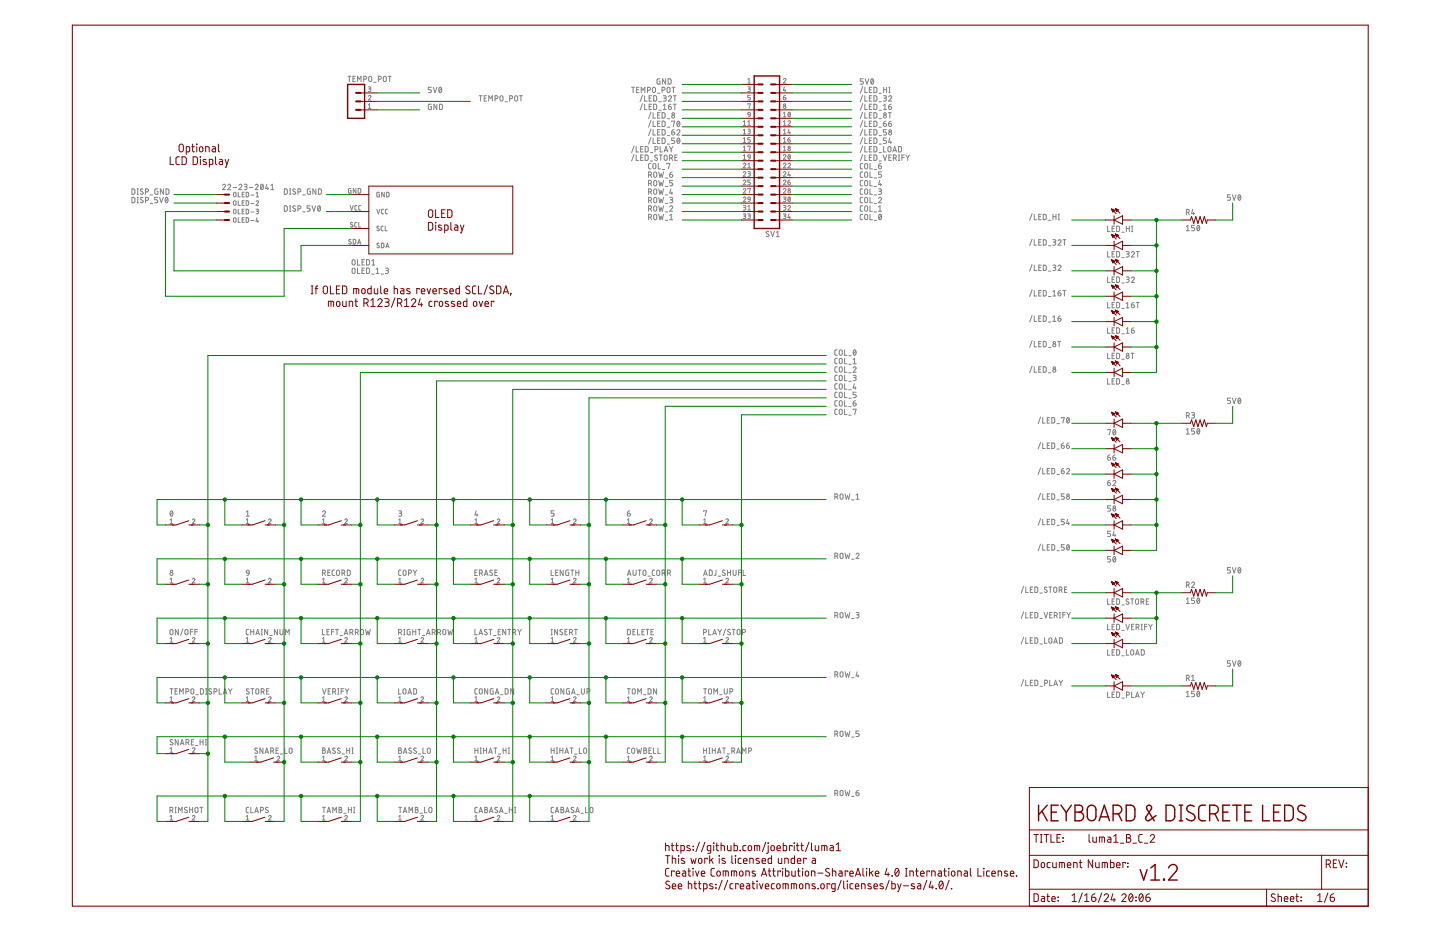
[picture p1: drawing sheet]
<svg xmlns="http://www.w3.org/2000/svg" width="432mm" height="279mm" viewBox="0 0 432 279" stroke-linecap="round" stroke-linejoin="round" font-family="sans-serif">
<g fill="none" stroke="#808080" stroke-width=".3">
<path d="M104.3 22.9h.9M104.8 22.9v1.6M105.8 23.6h.6M106.6 22.9h-.8v1.6h.8M107.2 24.5v-1.6l.5 .8 .6-.8v1.6M109.1 23.7h.4a.44 .44 0 0 0 .5-.4 .44 .44 0 0 0-.5-.4h-.4v1.6M110.4 28.9a.38 .38 0 0 1 .6-.3 .38 .38 0 0 1 .1 .6l-.7 .8h.8M110.4 26l.8 .3-.2 .3-.4 .1M110.4 31.4l.4-.3v1.4M110.4 32.5h.8M110.7 23h.6l.2 1a.46 .46 0 0 1-.5 .5 .46 .46 0 0 1-.4-.5zM110.8 26.7a.38 .38 0 0 1 .4 .4 .38 .38 0 0 1-.4 .3h-.4"/>
<path d="M112.1 24.7h.7M113.5 23.7h.4a.44 .44 0 0 0 .5-.4 .44 .44 0 0 0-.5-.4h-.4v1.6M115.1 23h.6l.1 1a.46 .46 0 0 1-.4 .5 .46 .46 0 0 1-.5-.5zM116.4 22.9h.9M116.8 22.9v1.6M129.3 26.2h-.9v.7h.6a.45 .45 0 0 1 .4 .4 .45 .45 0 0 1-.4 .5h-.6M129.3 31.2l-.8 .3v1.1l.2 .2 .6 .1v-.9h-.2M129.9 26.2l.6 1.6 .5-1.6M131 31.2v1.7l-.9-1.7v1.7M131.8 26.3l.1-.1a.82 .82 0 0 1 .6 .8 .82 .82 0 0 1-.6 .7l-.3-.4zM131.8 31.2l.6 .1 .3 .2v1.1l-.3 .2-.6 .1zM132.4 26.5l-.7 .9"/>
<path d="M143.7 28.7h.9M144.1 28.7v1.6M145.2 29.4h.5M145.9 28.7h-.7v1.6h.7M146.6 30.3v-1.6l.5 .9 .5-.9v1.6M148.4 29.6h.5a.44 .44 0 0 0 .5-.5 .44 .44 0 0 0-.5-.4h-.5v1.6M150.1 28.8h.6l.1 1.1a.46 .46 0 0 1-.4 .4 .46 .46 0 0 1-.5-.4zM151.4 30.5h.7M152.8 29.6h.5a.44 .44 0 0 0 .4-.5 .44 .44 0 0 0-.4-.4h-.5v1.6M154.4 28.8h.7l.1 1.1a.46 .46 0 0 1-.4 .4 .46 .46 0 0 1-.5-.4zM155.8 28.7h.9M156.2 28.7v1.6"/>
<path d="M189.4 26.2h.9M189.8 26.2v1.6M190.9 26.9h.6M191.6 26.2h-.7v1.6h.7M192.3 27.8v-1.6l.5 .9 .6-.9v1.6M192.7 28.5l-.8 2M192.7 31.1l-.8 1.9M193.3 28.7v1.6h.7M193.3 31.2v1.7h.7M194.2 27.1h.4a.44 .44 0 0 0 .5-.5 .44 .44 0 0 0-.5-.4h-.4v1.6M194.6 29.4h.6M194.6 32h.6"/>
<path d="M195.2 33.6l-.7 2M195.2 36.1l-.7 2M195.2 38.7l-.7 2M195.4 28.7h-.8v1.6h.8M195.4 31.2h-.8v1.7h.8M195.8 26.3h.6l.2 1a.46 .46 0 0 1-.5 .5 .46 .46 0 0 1-.5-.5zM195.8 33.8v1.6h.8M195.8 36.3v1.6h.8M195.8 38.9v1.6h.8M196 28.7h.6l.3 .3v.9l-.3 .4h-.6zM196 31.2l.6 .1 .3 .2v.9l-.3 .4-.6 .1zM197.1 28h.8"/>
<path d="M197.2 34.5h.5M197.2 37h.5M197.2 39.6h.5M197.5 30.5h.8M197.5 33h.8M197.9 23.6l-.9 .2v1.1l.2 .3h.7v-.9h-.3M197.9 33.8h-.7v1.6h.7M197.9 36.3h-.7v1.6h.7M197.9 38.9h-.7v1.6h.7M198.5 27.1h.5a.44 .44 0 0 0 .4-.5 .44 .44 0 0 0-.4-.4h-.5v1.6M198.5 33.8h.7l.2 .3 .1 .8-.3 .5h-.7zM198.5 36.3h.7l.2 .3 .1 .9-.3 .4h-.7z"/>
<path d="M198.5 38.9h.7l.2 .2 .1 .9-.3 .4-.7 .1zM198.9 28.7h.5a.36 .36 0 0 1 .4 .4 .36 .36 0 0 1-.4 .3h-.3M198.9 32.9h.9M198.9 31.6l.4-.4v1.7M199.3 29.4a.44 .44 0 0 1 .5 .5 .44 .44 0 0 1-.5 .4h-.4M199.6 23.6v1.6l-.9-1.6v1.6M200.1 35.6h.7M200.1 38.1h.7M200.2 26.3h.6l.1 1a.44 .44 0 0 1-.4 .5 .44 .44 0 0 1-.5-.5zM200.3 23.6h.7l.2 .3 .1 .9-.3 .4h-.7zM200.4 29.1a.44 .44 0 0 1 .7-.4 .44 .44 0 0 1 .1 .7l-.8 .9h.9M200.4 32h.6a.45 .45 0 0 1 .3 .5 .45 .45 0 0 1-.4 .4 .45 .45 0 0 1-.5-.5z"/>
<path d="M201.2 31.2l-.5 .2-.3 .6M201.4 39.6h.6a.45 .45 0 0 1 .3 .5 .45 .45 0 0 1-.5 .4 .45 .45 0 0 1-.4-.5zM201.4 36.5v-.2h.9l-.4 1.6M201.5 26.2h.9M201.9 28.7h.9M201.9 31.2h.9M201.9 26.2v1.6M202.1 38.9l-.4 .1-.3 .6M202.4 28.7v1.6M202.4 31.2v1.7M203 39.2a.45 .45 0 0 1 .6-.3 .45 .45 0 0 1 .2 .7l-.8 .9h.9M203.2 36.4l.1-.1a.81 .81 0 0 1 .6 .8 .81 .81 0 0 1-.6 .8l-.3-.8z"/>
<path d="M203.8 36.7l-.7 .9M222.9 36.5l.3-.3v1.4M222.9 39.1l.3-.4v1.4M222.9 37.6h.7M224.2 26l.8 .3-.2 .3-.4 .1M224.2 38.7l.8 .3-.2 .3h-.4M224.2 23.8l.4-.3v1.4M224.2 36.5l.4-.3v1.4M224.2 24.9h.8M224.2 31.3v-.2h.8l-.4 1.4M224.2 37.6h.8M224.3 33.8h.6l.1 .6h-.7z"/>
<path d="M224.6 26.7a.38 .38 0 0 1 .4 .4 .38 .38 0 0 1-.4 .3h-.4M224.6 39.3a.39 .39 0 0 1 .4 .4 .39 .39 0 0 1-.4 .4h-.4M225 28.6h-.8v.6h.5a.39 .39 0 0 1 .3 .4 .39 .39 0 0 1-.3 .4h-.5M225 34.4l-.1 .4-.5 .3M234.9 23.8a.39 .39 0 0 1 .5-.3 .39 .39 0 0 1 .1 .6l-.6 .8h.8M234.9 29.2h.5a.39 .39 0 0 1 .3 .4 .39 .39 0 0 1-.5 .4 .39 .39 0 0 1-.3-.4zM234.9 37.6h.8M234.9 34l.4-.3v1.4M234.9 36.5l.4-.3v1.4M234.9 39.1l.4-.4v1.4M234.9 35.1h.8M235.2 26l-.3 1.1h.8"/>
<path d="M235.4 26.8v.6M235.5 28.6l-.5 .2-.1 .4M236.3 36.5a.38 .38 0 0 1 .5-.3 .38 .38 0 0 1 .1 .6l-.6 .8h.7M236.4 33.8l.1-.1a.71 .71 0 0 1 .5 .7 .71 .71 0 0 1-.5 .6l-.2-.4zM236.6 38.7l-.3 1.1h.7M236.8 39.5v.6M237 34l-.7 .7M258.7 26l-.7 2M258.7 28.5l-.7 2M258.7 31.1l-.7 1.9M258.7 33.6l-.7 2M258.7 36.1l-.7 2"/>
<path d="M258.7 38.7l-.7 2M258.9 23.6h-.9v.7h.5a.45 .45 0 0 1 .4 .5 .45 .45 0 0 1-.4 .4h-.5M259.3 26.2v1.6h.8M259.3 28.7v1.6h.8M259.3 31.2v1.7h.8M259.3 33.8v1.6h.8M259.3 36.3v1.6h.8M259.3 38.9v1.6h.8M259.4 23.6l.6 1.6 .5-1.6M260.7 26.9h.5M260.7 29.4h.5M260.7 32h.5"/>
<path d="M260.7 34.5h.5M260.7 37h.5M260.7 39.6h.5M261.3 23.7l.1-.1a.81 .81 0 0 1 .6 .8 .81 .81 0 0 1-.6 .8l-.3-.8zM261.4 26.2h-.7v1.6h.7M261.4 28.7h-.7v1.6h.7M261.4 31.2h-.7v1.7h.7M261.4 33.8h-.7v1.6h.7M261.4 36.3h-.7v1.6h.7M261.4 38.9h-.7v1.6h.7M261.9 24l-.7 .9M262 26.2h.7l.2 .2 .1 .9-.3 .4-.7 .1z"/>
<path d="M262 28.7h.7l.2 .3 .1 .9-.3 .4h-.7zM262 31.2l.7 .1 .2 .2 .1 .9-.3 .4-.7 .1zM262 33.8h.7l.2 .3 .1 .8-.3 .5h-.7zM262 36.3h.7l.2 .3 .1 .9-.3 .4h-.7zM262 38.9h.7l.2 .2 .1 .9-.3 .4-.7 .1zM263.6 28h.7M263.6 30.5h.7M263.6 33h.7M263.6 35.6h.7M263.6 38.1h.7M264.9 28.7h.6a.36 .36 0 0 1 .3 .4 .36 .36 0 0 1-.3 .3h-.4M264.9 37h.6a.45 .45 0 0 1 .3 .5 .45 .45 0 0 1-.5 .4 .45 .45 0 0 1-.4-.4z"/>
<path d="M264.9 32.9h.9M264.9 31.6l.5-.4v1.7M265 26.9h.9M265 26.2v1.6M265.4 29.4a.44 .44 0 0 1 .4 .5 .44 .44 0 0 1-.4 .4h-.5M265.6 36.3l-.4 .1-.3 .6M265.8 38.9h-.9v.7h.6a.45 .45 0 0 1 .3 .4 .45 .45 0 0 1-.3 .5h-.6M265.9 26.2v1.6M266.4 33.8h.9M266.5 29.1a.44 .44 0 0 1 .6-.4 .44 .44 0 0 1 .1 .7l-.7 .9h.9M266.5 32h.5a.45 .45 0 0 1 .4 .5 .45 .45 0 0 1-.5 .4 .45 .45 0 0 1-.4-.5zM266.5 37h.5a.45 .45 0 0 1 .4 .5 .45 .45 0 0 1-.5 .4 .45 .45 0 0 1-.4-.4z"/>
<path d="M266.5 27.8h.4M266.5 26.2h.4M266.7 26.2v1.6M266.8 33.8v1.6M267.2 31.2l-.4 .2-.3 .6M267.2 36.3l-.4 .1-.3 .6M39.6 56.6l.6 .1 .2 .2v1.1l-.2 .2-.6 .1zM39.6 59.2h.6l.2 .3v1l-.2 .3h-.6zM41.1 58.3h.4M41.1 59.2h.4M41.1 56.6h.4M41.3 56.6v1.7"/>
<path d="M41.3 59.2v1.6M42.9 56.8l-.2-.1a.38 .38 0 0 0-.5 .1 .38 .38 0 0 0 .1 .5l.5 .3a.44 .44 0 0 1-.1 .7 .44 .44 0 0 1-.6-.3M42.9 59.3l-.2-.1a.38 .38 0 0 0-.5 .1 .38 .38 0 0 0 .1 .5l.5 .3a.44 .44 0 0 1-.1 .7 .44 .44 0 0 1-.6-.2M43.6 57.5h.5a.46 .46 0 0 0 .4-.4 .46 .46 0 0 0-.4-.5h-.5v1.7M45.1 58.4h.7M47.3 59.2h-.9v.7h.5a.47 .47 0 0 1 .4 .4 .47 .47 0 0 1-.4 .5h-.5M47.3 56.6l-.8 .3-.1 1 .3 .3 .6 .1v-1h-.2M47.9 59.2l.5 1.6 .5-1.6M49 56.6v1.7l-.9-1.7v1.7M49.7 59.3l.1-.1a.82 .82 0 0 1 .6 .8 .82 .82 0 0 1-.6 .8l-.3-.5zM49.8 56.6l.6 .1 .2 .2 .1 .9-.3 .4-.6 .1zM50.3 59.5l-.7 .9"/>
<path d="M66.7 55.6a.45 .45 0 0 1 .7-.3 .45 .45 0 0 1 .1 .7l-.8 .9h.9M68.3 55.6a.45 .45 0 0 1 .6-.3 .45 .45 0 0 1 .1 .7l-.7 .9h.9M69.9 56.2h1.1M70.1 57.7h.6l.1 .9a.38 .38 0 0 1-.4 .4 .38 .38 0 0 1-.4-.4zM71.4 57.6v1.4h.7M71.6 55.6a.45 .45 0 0 1 .7-.3 .45 .45 0 0 1 .1 .7l-.8 .9h.9M72.6 58.3h.5M73.2 55.2h.5a.37 .37 0 0 1 .4 .4 .37 .37 0 0 1-.4 .4h-.3M73.2 57.6h-.6v1.4h.6M73.6 56a.44 .44 0 0 1 .5 .4 .44 .44 0 0 1-.5 .5h-.4M73.8 57.6l.7 .3v.9l-.2 .2h-.5zM74.8 56.2h1"/>
<path d="M75.2 58.5h1M76.5 55.6a.45 .45 0 0 1 .7-.3 .45 .45 0 0 1 .1 .7l-.8 .9h.9M76.8 59h.7M76.8 57.9l.4-.3v1.4M78.3 55.3h.1a.81 .81 0 0 1 .6 .7 .81 .81 0 0 1-.6 .8l-.3-.8zM78.9 55.6l-.7 .9M80 55.2l-.3 1.3h.8M80.3 56.1v.8M81.2 56.9h.9M81.2 55.6l.5-.4v1.7M85.3 56.6l.6 .1 .2 .2 .1 .9-.3 .4-.6 .1zM86.8 58.3h.4"/>
<path d="M86.8 56.6h.4M87 56.6v1.7M88.6 56.8l-.2-.1a.38 .38 0 0 0-.5 .1 .38 .38 0 0 0 .1 .5l.5 .3a.41 .41 0 0 1 0 .6 .41 .41 0 0 1-.6-.1l-.1-.1M89.3 57.5h.5a.46 .46 0 0 0 .5-.4 .46 .46 0 0 0-.5-.5h-.5v1.7M90.8 58.4h.7M93 56.6l-.8 .3v1.1l.2 .2 .6 .1v-1h-.2M94.7 56.6v1.7l-.9-1.7v1.7M95.5 56.6l.6 .1 .3 .2v1.1l-.3 .2-.6 .1zM105.3 56.5l-.8 .2 .2 1.2h.6v-.8h-.3M106.7 56.5v1.4l-.8-1.4v1.4M107.4 56.5l.8 .2v1l-.3 .2h-.5zM113.8 57.6l-.8 .2 .2 1.2h.6v-.7h-.3"/>
<path d="M115.2 57.6v1.4l-.8-1.4v1.4M115.9 57.6l.7 .3v.9l-.2 .2h-.5zM190.1 46.3l-.7 2M190.1 43.8l-.7 1.9M190.8 43.9v1.7h.7M190.8 46.5v1.6h.7M192.1 47.2h.6M192.1 44.7h.6M192.8 46.5h-.7v1.6h.7M192.8 43.9h-.7v1.7h.7M193.5 46.5h.6l.2 .3 .1 .8-.3 .5h-.6zM193.5 43.9l.6 .1 .2 .2 .1 .9-.3 .4-.6 .1z"/>
<path d="M194.5 57.5h.4a.46 .46 0 0 0 .5-.4 .46 .46 0 0 0-.5-.5h-.4v1.7M194.5 55h.4a.46 .46 0 0 0 .5-.5 .46 .46 0 0 0-.5-.4h-.4v1.6M194.5 52.5h.4a.46 .46 0 0 0 .5-.5 .46 .46 0 0 0-.5-.5h-.4v1.7M195 48.3h.7M195 45.7h.7M195 57.5l.4 .8M195 55l.4 .7M195 52.5l.4 .7M195.2 49h-.5l-.2 .4v1l.7 .2M195.2 41.2l-.7 2M195.8 41.4v1.6h.8M195.9 49.1h.7l.1 1.1a.46 .46 0 0 1-.5 .4 .46 .46 0 0 1-.4-.4z"/>
<path d="M196.2 59.3h.6l.1 1a.46 .46 0 0 1-.4 .5 .46 .46 0 0 1-.5-.5zM196.2 56.8h.6l.1 1a.46 .46 0 0 1-.4 .5 .46 .46 0 0 1-.5-.5zM196.2 54.2h.6l.1 1.1a.46 .46 0 0 1-.4 .4 .46 .46 0 0 1-.5-.4zM196.2 51.7h.6l.1 1a.46 .46 0 0 1-.4 .5 .46 .46 0 0 1-.5-.5zM196.4 44.8h.4a.46 .46 0 0 0 .5-.4 .46 .46 0 0 0-.5-.5h-.4v1.7M197.1 46.6l-.4-.1-.4 .3 .7 .6a.38 .38 0 0 1 .1 .5 .38 .38 0 0 1-.5 .2l-.3-.2M197.2 42.1h.5M197.4 49v1.6h.7M197.5 59.2l.4 1.6 .3-1.1 .4 1.1 .4-1.6M197.5 56.6l.4 1.7 .3-1.1 .4 1.1 .4-1.7M197.5 54.1l.4 1.6 .3-1.1 .4 1.1 .4-1.6M197.5 51.5l.4 1.7 .3-1.1 .4 1.1 .4-1.7"/>
<path d="M197.7 46.5h.9M197.9 41.4h-.7v1.6h.7M198 43.9v1.7h.7M198.1 46.5v1.6M198.5 41.4h.7l.2 .3 .1 .9-.3 .4h-.7zM198.6 50.8h.7M199.2 45.6l.5-1.7 .5 1.7M199.3 46.6h.6l.1 1a.44 .44 0 0 1-.4 .5 .44 .44 0 0 1-.4-.5zM199.3 45.1h.8M199.5 58.4h.7M199.5 55.9h.7M199.5 53.4h.7"/>
<path d="M199.9 49.2v-.2h1l-.5 1.6M200.1 40.7h.7M200.1 43.2h.7M200.7 43.9l.6 .8M200.8 47.4h.4a.46 .46 0 0 0 .5-.5 .46 .46 0 0 0-.5-.4h-.4v1.6M200.8 59.2h.6a.36 .36 0 0 1 .3 .3 .36 .36 0 0 1-.3 .4h-.4M200.8 52.3h.6a.46 .46 0 0 1 .3 .5 .46 .46 0 0 1-.5 .4 .46 .46 0 0 1-.4-.5zM201.2 56.6l-.4 1.3h.9M201.3 59.9a.46 .46 0 0 1 .4 .4 .46 .46 0 0 1-.4 .5h-.5M201.3 44.7v.9M201.3 47.4l.4 .7M201.4 57.5v.8"/>
<path d="M201.5 51.5l-.5 .3-.2 .5M201.7 54.1h-.9v.7h.6a.45 .45 0 0 1 .3 .5 .45 .45 0 0 1-.3 .4h-.6M201.8 43.9l-.5 .8M202.3 41.4h-.9v.7h.6a.45 .45 0 0 1 .3 .5 .45 .45 0 0 1-.3 .4h-.6M202.4 47.2h.5M203.1 46.5h-.7v1.6h.7M203.2 41.5l.1-.1a.81 .81 0 0 1 .6 .8 .81 .81 0 0 1-.6 .8l-.3-.8zM203.8 41.8l-.7 .9M222.9 49.2a.38 .38 0 0 1 .5-.3 .38 .38 0 0 1 .1 .6l-.6 .8h.7M222.9 51.8a.38 .38 0 0 1 .5-.4 .38 .38 0 0 1 .1 .6l-.6 .8h.7M222.9 54.3a.38 .38 0 0 1 .5-.3 .38 .38 0 0 1 .1 .6l-.6 .8h.7M222.9 56.8a.38 .38 0 0 1 .5-.3 .38 .38 0 0 1 .1 .6l-.6 .8h.7"/>
<path d="M222.9 59.4a.38 .38 0 0 1 .5-.3 .38 .38 0 0 1 .1 .6l-.6 .8h.7M222.9 41.6l.3-.3v1.4M222.9 44.1l.3-.3v1.4M222.9 46.7l.3-.3v1.4M222.9 40.1h.7M222.9 42.7h.7M222.9 45.2h.7M222.9 47.8h.7M224.2 51.4l.6 .1 .2 .2-.2 .3h-.4M224.2 56.7l.8-.2-.4 1.4M224.2 49.2l.4-.3v1.4M224.2 44l.8-.2-.4 1.4"/>
<path d="M224.2 50.3h.8M224.3 46.5h.6l.1 .6-.7-.1zM224.3 59.2h.6l.1 .6-.7-.1zM224.6 52a.39 .39 0 0 1 .4 .4 .39 .39 0 0 1-.4 .4h-.4M225 41.3h-.8v.6h.5a.4 .4 0 0 1 .3 .4 .4 .4 0 0 1-.3 .4h-.5M225 47.1l-.1 .4-.5 .3M225 54h-.8v.6h.5a.4 .4 0 0 1 .3 .4 .4 .4 0 0 1-.3 .4h-.5M225 59.8l-.1 .4-.5 .3M234.9 46.7a.38 .38 0 0 1 .5-.3 .38 .38 0 0 1 .1 .6l-.6 .8h.8M234.9 49.2a.38 .38 0 0 1 .5-.3 .38 .38 0 0 1 .1 .6l-.6 .8h.8M234.9 51.8a.38 .38 0 0 1 .5-.4 .38 .38 0 0 1 .1 .6l-.6 .8h.8M234.9 54.3a.38 .38 0 0 1 .5-.3 .38 .38 0 0 1 .1 .6l-.6 .8h.8"/>
<path d="M234.9 56.8a.38 .38 0 0 1 .5-.3 .38 .38 0 0 1 .1 .6l-.6 .8h.8M234.9 59.1l.7 .1v.4l-.2 .1M234.9 40.1h.8M234.9 42.7h.8M234.9 45.2h.8M234.9 41.6l.4-.3v1.4M234.9 44.1l.4-.3v1.4M235.1 59.7h.3M235.3 59.7a.39 .39 0 0 1 .4 .4 .39 .39 0 0 1-.4 .4h-.4M236.3 41.9h.4a.39 .39 0 0 1 .3 .4 .39 .39 0 0 1-.4 .4 .39 .39 0 0 1-.3-.4zM236.3 49.2a.38 .38 0 0 1 .5-.3 .38 .38 0 0 1 .1 .6l-.6 .8h.7M236.3 54.6h.4a.39 .39 0 0 1 .3 .4 .39 .39 0 0 1-.4 .4 .39 .39 0 0 1-.3-.4z"/>
<path d="M236.4 46.4h.1a.71 .71 0 0 1 .5 .7 .71 .71 0 0 1-.5 .6l-.2-.6zM236.4 59.1h.1a.71 .71 0 0 1 .5 .7 .71 .71 0 0 1-.5 .6l-.2-.6zM236.6 51.4l-.3 1.1h.7M236.8 52.2v.6M236.9 41.3l-.5 .2-.1 .4M236.9 54l-.5 .2-.1 .4M237 46.7l-.7 .7M237 59.4l-.7 .7M258.7 59.2h-.5l-.2 .3v1.1l.7 .2M258.7 56.6l-.5 .1-.2 .3v1l.7 .3M258.7 54.1h-.5l-.2 .3v1.1l.7 .2M258.7 51.5l-.5 .1-.2 .3v1.1l.7 .2"/>
<path d="M258.7 49h-.5l-.2 .4v1l.7 .2M258.7 41.2l-.7 2M258.7 46.3l-.7 2M258.7 43.8l-.7 1.9M259.3 41.4v1.6h.8M259.3 43.9v1.7h.8M259.3 46.5v1.6h.8M259.4 59.3h.6l.2 1a.46 .46 0 0 1-.5 .5 .46 .46 0 0 1-.4-.5zM259.4 56.8h.6l.2 1a.46 .46 0 0 1-.5 .5 .46 .46 0 0 1-.4-.5zM259.4 54.2h.6l.2 1.1a.46 .46 0 0 1-.5 .4 .46 .46 0 0 1-.4-.4zM259.4 51.7h.6l.2 1a.46 .46 0 0 1-.5 .5 .46 .46 0 0 1-.4-.5zM259.4 49.1h.6l.2 1.1a.46 .46 0 0 1-.5 .4 .46 .46 0 0 1-.4-.4z"/>
<path d="M260.7 42.1h.5M260.7 47.2h.5M260.7 44.7h.5M260.9 56.6v1.7h.7M260.9 59.2v1.6h.7M260.9 49v1.6h.7M260.9 51.5v1.7h.7M260.9 54.1v1.6h.7M261.4 41.4h-.7v1.6h.7M261.4 43.9h-.7v1.7h.7M261.4 46.5h-.7v1.6h.7M262 41.4h.7l.2 .3 .1 .9-.3 .4h-.7z"/>
<path d="M262 46.5h.7l.2 .3 .1 .8-.3 .5h-.7zM262 43.9l.7 .1 .2 .2 .1 .9-.3 .4-.7 .1zM262.1 58.4h.7M262.1 55.9h.7M262.1 53.4h.7M262.1 50.8h.7M263.4 59.5a.44 .44 0 0 1 .7-.3 .44 .44 0 0 1 .1 .7l-.8 .9h1M263.4 56.6h.6a.36 .36 0 0 1 .4 .4 .36 .36 0 0 1-.4 .3h-.4M263.4 49.7h.6a.45 .45 0 0 1 .3 .5 .45 .45 0 0 1-.4 .4 .45 .45 0 0 1-.5-.4zM263.6 40.7h.7M263.6 43.2h.7M263.6 48.3h.7"/>
<path d="M263.6 45.7h.7M263.8 54.1l-.4 1.3h1M263.9 57.3a.46 .46 0 0 1 .5 .5 .46 .46 0 0 1-.5 .5h-.5M264.1 55v.7M264.2 49l-.6 .3-.2 .4M264.4 51.5h-1v.8h.6a.45 .45 0 0 1 .4 .4 .45 .45 0 0 1-.4 .5h-.6M264.8 46.5l.6 1.6 .5-1.6M265 43.9v1.7h.7M265.8 41.4h-.9v.7h.6a.45 .45 0 0 1 .3 .5 .45 .45 0 0 1-.3 .4h-.6M266.4 44.1h.6l.2 1a.46 .46 0 0 1-.5 .5 .46 .46 0 0 1-.4-.5zM266.5 47.2h.6M266.8 41.4l-.3 1.3h.9"/>
<path d="M267.1 42.3v.7M267.3 46.5h-.8v1.6h.8M267.7 45.6l.6-1.7 .5 1.7M267.9 45.1h.8M267.9 47.4h.4a.46 .46 0 0 0 .5-.5 .46 .46 0 0 0-.5-.4h-.4v1.6M268.4 47.4l.4 .7M269.4 48.1h.4M269.4 46.5h.4M269.4 43.9l.7 .1 .2 .2v.9l-.2 .4-.7 .1zM269.6 46.5v1.6M270.4 47.2h.7M271.1 46.5h-.7v1.6"/>
<path d="M271.6 46.5l.6 .7M272.2 47.2v.9M272.7 46.5l-.5 .7M369 58.4h-.9v.7h.5a.47 .47 0 0 1 .4 .5 .47 .47 0 0 1-.4 .4h-.5M369.5 58.4l.6 1.6 .5-1.6M371.4 58.5l.1-.1a.82 .82 0 0 1 .6 .8 .82 .82 0 0 1-.6 .8l-.3-.5zM372 58.8l-.7 .9M41.1 60.8h.4M43.6 60.1h.5a.46 .46 0 0 0 .4-.5 .46 .46 0 0 0-.4-.4h-.5v1.6M45.1 61h.7M70.1 60.3h.6l.1 .9a.38 .38 0 0 1-.4 .4 .38 .38 0 0 1-.4-.4zM70.1 62.8h.6l.1 .9a.38 .38 0 0 1-.4 .4 .38 .38 0 0 1-.4-.4z"/>
<path d="M70.1 65.4h.6l.1 .9a.38 .38 0 0 1-.4 .4 .38 .38 0 0 1-.4-.4zM71.4 62.7v1.4h.7M71.4 65.3v1.4h.7M71.4 60.2v1.4h.7M72.6 60.8h.5M72.6 63.3h.5M72.6 65.9h.5M73.2 65.3h-.6v1.4h.6M73.2 62.7h-.6v1.4h.6M73.2 60.2h-.6v1.4h.6M73.8 60.2l.7 .2v.9l-.2 .2-.5 .1zM73.8 62.7l.7 .2v1l-.2 .2h-.5z"/>
<path d="M73.8 65.3l.7 .2v.9l-.2 .2-.5 .1zM75.2 61h1M75.2 63.6h1M75.2 66.1h1M76.8 60.5a.38 .38 0 0 1 .5-.3 .38 .38 0 0 1 .1 .6l-.6 .8h.7M76.8 62.7h.6l.1 .2-.1 .4h-.5M77.1 65.3l-.3 1h.7M77.2 63.3a.39 .39 0 0 1 .3 .4 .39 .39 0 0 1-.3 .4h-.4M77.3 66v.7M85.3 61.7h.6l.2 .3 .1 .9-.3 .4h-.6zM86.8 63.3h.4M86.8 61.7h.4"/>
<path d="M87 61.7v1.6M88.6 61.8l-.2-.1a.38 .38 0 0 0-.5 .2 .38 .38 0 0 0 .1 .5l.5 .3a.41 .41 0 0 1 0 .6 .41 .41 0 0 1-.6-.1l-.1-.1M89.3 62.6h.5a.46 .46 0 0 0 .5-.4 .46 .46 0 0 0-.5-.5h-.5v1.6M90.8 63.5h.7M93 61.7h-.9v.7h.5a.47 .47 0 0 1 .4 .5 .47 .47 0 0 1-.4 .4h-.5M93.6 61.7l.5 1.6 .5-1.6M95.4 61.8l.1-.1a.81 .81 0 0 1 .6 .8 .81 .81 0 0 1-.6 .8l-.3-.8zM96 62.1l-.7 .9M105 61.6l.5 1.4 .4-1.4M105.2 71.9l-.4-.1-.2 .3 .6 .5a.39 .39 0 0 1-.1 .6 .39 .39 0 0 1-.6-.2M105.7 78h.7l.1 1a.46 .46 0 0 1-.5 .5 .46 .46 0 0 1-.4-.5zM105.7 66.8a.35 .35 0 0 0-.5-.1 .35 .35 0 0 0 0 .5l.5 .3a.38 .38 0 0 1-.1 .6 .38 .38 0 0 1-.5-.2"/>
<path d="M105.9 71.8l.8 .2v.7l-.3 .4-.5 .1zM107 66.7h-.4l-.2 .3v.9l.6 .2M107 61.6h-.4l-.2 .3v.9l.6 .2M107.2 77.8v1.7h.7M107.3 73.2l.4-1.4 .5 1.4M107.4 72.8h.7M107.6 66.7v1.4h.6M108.2 61.6h-.4l-.2 .3v.9l.6 .2M108.6 78.5h.5M109.3 77.8h-.7v1.7h.7M109.9 77.8l.6 .1 .3 .2v.9l-.3 .4-.6 .1zM111.5 79.5h.9"/>
<path d="M111.5 78.2l.5-.4v1.7M113 62.7l.5 1.4 .4-1.4M113.7 67.9l-.5-.1-.2 .3 .6 .5a.35 .35 0 0 1 0 .5 .35 .35 0 0 1-.5 0l-.1-.1M113.7 73l-.5-.1-.2 .3 .6 .5a.35 .35 0 0 1 0 .5 .35 .35 0 0 1-.5 0l-.1-.1M114.4 72.9l.7 .2v.9l-.2 .2-.5 .1zM114.9 67.8h-.4l-.2 .3v.9l.6 .2M115 62.7h-.4l-.2 .3v.9l.6 .2M115.5 67.8v1.4h.6M115.7 74.3l.5-1.4 .4 1.4M115.8 73.9h.7M116.2 62.7h-.4l-.2 .3v.9l.6 .2M194.5 65.2h.4a.46 .46 0 0 0 .5-.5 .46 .46 0 0 0-.5-.5h-.4v1.7"/>
<path d="M194.5 62.6h.4a.46 .46 0 0 0 .5-.4 .46 .46 0 0 0-.5-.5h-.4v1.6M194.5 60.1h.4a.46 .46 0 0 0 .5-.5 .46 .46 0 0 0-.5-.4h-.4v1.6M195 65.2l.4 .7M195 62.6l.4 .7M195 60.1l.4 .7M196.2 64.4l.3-.2 .4 .3v.9a.46 .46 0 0 1-.4 .5 .46 .46 0 0 1-.5-.5zM196.2 61.8l.3-.1 .4 .3v.9a.46 .46 0 0 1-.4 .4 .46 .46 0 0 1-.5-.4zM197.5 64.2l.4 1.7 .3-1.1 .4 1.1 .4-1.7M197.5 61.7l.4 1.6 .3-1 .4 1 .4-1.6M199.5 66.1h.7M199.5 63.5h.7M199.5 61h.7"/>
<path d="M200.8 62.1a.45 .45 0 0 1 .6-.4 .45 .45 0 0 1 .2 .7l-.8 .9h.9M200.8 65.9h.9M200.8 64.6l.5-.4v1.7M222.9 61.6h.6l.1 .2-.1 .4h-.5M222.9 64.1l.6 .1 .1 .2-.1 .3h-.5M223.2 62.2a.39 .39 0 0 1 .4 .4 .39 .39 0 0 1-.4 .4h-.3M223.2 64.7a.39 .39 0 0 1 .4 .4 .39 .39 0 0 1-.4 .4h-.3M224.2 64.1l.6 .1 .2 .2-.2 .3h-.4M224.2 61.9l.4-.3v1.4M224.2 63h.8M224.6 64.7a.39 .39 0 0 1 .4 .4 .39 .39 0 0 1-.4 .4h-.4M230.5 69.5l-.2-.1a.38 .38 0 0 0-.5 .1 .38 .38 0 0 0 .1 .5l.5 .3a.4 .4 0 0 1 .1 .6 .4 .4 0 0 1-.6-.1l-.2-.1"/>
<path d="M231.1 69.3l.6 1.7 .5-1.7M232.8 69.7l.4-.4v1.7M232.8 71h.9M234.9 61.6l.7 .1v.4l-.2 .1M234.9 64.1l.7 .1v.4l-.2 .1M235.1 62.2h.3M235.1 64.7h.3M235.3 62.2a.39 .39 0 0 1 .4 .4 .39 .39 0 0 1-.4 .4h-.4M235.3 64.7a.39 .39 0 0 1 .4 .4 .39 .39 0 0 1-.4 .4h-.4M236.3 61.9a.38 .38 0 0 1 .5-.3 .38 .38 0 0 1 .1 .6l-.6 .8h.7M236.6 64.1l-.3 1.1h.7M236.8 64.9v.6"/>
<path d="M258.7 64.2l-.5 .1-.2 .3v1.1l.7 .2M258.7 61.7h-.5l-.2 .4v1l.7 .2M259.4 64.4l.3-.2 .4 .3 .1 .9a.46 .46 0 0 1-.5 .5 .46 .46 0 0 1-.4-.5zM259.4 61.8l.3-.1 .4 .3 .1 .9a.46 .46 0 0 1-.5 .4 .46 .46 0 0 1-.4-.4zM260.9 61.7v1.6h.7M260.9 64.2v1.7h.7M262.1 66.1h.7M262.1 63.5h.7M262.1 61h.7M263.4 63.3h1M263.4 62.1l.5-.4v1.6M263.7 64.3h.1a.81 .81 0 0 1 .6 .8 .81 .81 0 0 1-.6 .7l-.4-.7z"/>
<path d="M264.2 64.6l-.7 .9M309.5 64.1l-.7 2M309.5 71.7l-.7 2M309.5 79.3l-.7 2M310.1 79.5v1.6h.8M310.1 64.2v1.7h.8M310.1 71.9v1.6h.8M311.5 65h.5M311.5 72.6h.5M312.2 79.5h-.7v1.6h.7M312.2 64.2h-.7v1.7h.7M312.2 71.9h-.7v1.6h.7"/>
<path d="M312.8 64.2l.9 .3v1.1l-.2 .2-.7 .1zM312.8 71.9l.9 .2v1.1l-.2 .2-.7 .1zM312.8 79.5l.9 .3v1l-.2 .3h-.7zM314.4 66.1h.7M314.4 73.7h.7M315.7 71.9h.6a.36 .36 0 0 1 .3 .3 .36 .36 0 0 1-.3 .4h-.4M315.7 79.5h.6a.36 .36 0 0 1 .3 .3 .36 .36 0 0 1-.3 .4h-.4M315.7 65h1M315.7 64.2v1.7M316.1 72.6a.46 .46 0 0 1 .5 .4 .46 .46 0 0 1-.5 .5h-.4M316.7 64.2v1.7M317.3 72.2a.44 .44 0 0 1 .6-.3 .44 .44 0 0 1 .1 .7l-.7 .9h.9"/>
<path d="M317.3 79.8a.44 .44 0 0 1 .6-.3 .44 .44 0 0 1 .1 .7l-.7 .9h.9M317.3 65.9h.4M317.3 64.2h.4M317.5 64.2v1.7M318.7 71.9h.9M319.2 71.9v1.6M332.1 67.8v1.6h.7M332.1 75.4v1.6h.7M333.5 68.5h.5M333.5 76.1h.5M334.2 67.8h-.7v1.6h.7M334.2 75.4h-.7v1.6h.7"/>
<path d="M334.8 67.8l.9 .3v1.1l-.3 .2h-.6zM334.8 75.4l.9 .3v1.1l-.3 .2h-.6zM336.4 69.6h.7M336.4 77.2h.7M337.7 75.4h.5a.36 .36 0 0 1 .4 .4 .36 .36 0 0 1-.4 .3h-.3M337.8 67.8v1.6M337.8 68.5h.8M338.1 76.1a.46 .46 0 0 1 .5 .5 .46 .46 0 0 1-.5 .4h-.4M338.6 67.8v1.6M339.3 75.8a.44 .44 0 0 1 .6-.4 .44 .44 0 0 1 .1 .7l-.7 .9h.9M339.3 69.4h.4M339.3 67.8h.4"/>
<path d="M339.5 67.8v1.6M340.7 75.4h.9M341.2 75.4v1.6M355.7 63.6h.5a.44 .44 0 0 0 .4-.4 .44 .44 0 0 0-.4-.4h-.5v1.6M355.7 67.9l.5-.4v1.7M355.7 69.2h.9M356.3 63.6l.3 .8M357.7 62.8l-.4 1.2h.9M357.9 63.6v.8M358.2 67.5h-.9v.8h.5a.46 .46 0 0 1 .4 .4 .46 .46 0 0 1-.4 .5h-.5M359.1 67.6h.1a.81 .81 0 0 1 .6 .8 .81 .81 0 0 1-.6 .8l-.3-.8zM359.7 67.9l-.7 .9"/>
<path d="M105.7 80.5h.7l.1 1.1a.46 .46 0 0 1-.5 .4 .46 .46 0 0 1-.4-.4zM107.2 80.4v1.6h.7M108.6 81.1h.5M109.3 80.4h-.7v1.6h.7M109.9 80.4h.6l.3 .2v1l-.3 .4h-.6zM111.5 82.2h.7M112.8 82h.9M112.8 80.7l.4-.3v1.6M114.3 82.2h.7M115.6 80.4h.5a.36 .36 0 0 1 .4 .3 .36 .36 0 0 1-.4 .4h-.3M116 81.1a.46 .46 0 0 1 .5 .4 .46 .46 0 0 1-.5 .5h-.4M309.5 86.9l-.7 2"/>
<path d="M309.5 94.6l-.7 1.9M310.1 87.1v1.6h.8M310.1 94.7v1.7h.8M311.5 80.2h.5M311.5 87.8h.5M311.5 95.4h.5M312.2 87.1h-.7v1.6h.7M312.2 94.7h-.7v1.7h.7M312.8 87.1l.9 .3v1.1l-.2 .2h-.7zM312.8 94.7l.9 .3v1.1l-.2 .2-.7 .1zM314.4 81.3h.7M314.4 88.9h.7"/>
<path d="M314.4 96.5h.7M315.7 88.7h.9M315.7 87.5l.4-.4v1.6M315.7 95.1l.4-.4v1.7M315.7 96.4h.9M316.1 80.2a.46 .46 0 0 1 .5 .5 .46 .46 0 0 1-.5 .4h-.4M317.3 87.8h.5a.45 .45 0 0 1 .4 .5 .45 .45 0 0 1-.5 .4 .45 .45 0 0 1-.4-.4zM317.3 95.4h.5a.45 .45 0 0 1 .4 .5 .45 .45 0 0 1-.5 .4 .45 .45 0 0 1-.4-.4zM318 87.1l-.6 .3-.1 .4M318 94.7l-.6 .3-.1 .4M318.7 87.1h.9M319.2 87.1v1.6"/>
<path d="M332.1 83v1.7h.7M332.1 90.7v1.6h.7M332.1 98.3v1.6h.7M333.5 83.8h.5M333.5 91.4h.5M333.5 99h.5M334.2 83h-.7v1.7h.7M334.2 90.7h-.7v1.6h.7M334.2 98.3h-.7v1.6h.7M334.8 83l.9 .3v1.1l-.3 .2-.6 .1zM334.8 90.7l.9 .2v1.1l-.3 .2-.6 .1zM334.8 98.3l.9 .3v1l-.3 .3h-.6z"/>
<path d="M336.4 84.8h.7M336.4 92.5h.7M337.7 83h.5a.36 .36 0 0 1 .4 .4 .36 .36 0 0 1-.4 .4h-.3M337.7 92.3h.9M337.7 91l.4-.3v1.6M337.7 98.6l.4-.3v1.6M337.7 99.9h.9M338.1 83.8a.46 .46 0 0 1 .5 .4 .46 .46 0 0 1-.5 .5h-.4M339.3 83.4a.44 .44 0 0 1 .6-.3 .44 .44 0 0 1 .1 .7l-.7 .9h.9M339.3 91.4h.5a.45 .45 0 0 1 .4 .5 .45 .45 0 0 1-.5 .4 .45 .45 0 0 1-.4-.5zM339.3 99h.5a.45 .45 0 0 1 .4 .5 .45 .45 0 0 1-.5 .4 .45 .45 0 0 1-.4-.5zM340 90.7l-.6 .3-.1 .4"/>
<path d="M340 98.3l-.6 .3-.1 .4M340.7 90.7h.9M341.2 90.7v1.6M251.1 104.9h-.5l-.3 .3 .1 1.2 .7 .1M251.1 107.4h-.5l-.3 .4 .1 1.1 .7 .2M251.1 110h-.5l-.3 .3 .1 1.2 .7 .1M251.1 112.5h-.5l-.3 .4 .1 1.1 .7 .1M251.1 115l-.5 .1-.3 .3 .1 1.2 .7 .1M251.1 117.6h-.5l-.3 .3 .1 1.2 .7 .1M251.8 105h.6l.2 1a.46 .46 0 0 1-.5 .5 .46 .46 0 0 1-.4-.5zM251.8 107.5h.6l.2 1.1a.46 .46 0 0 1-.5 .5 .46 .46 0 0 1-.4-.5zM251.8 110.1h.6l.2 1a.46 .46 0 0 1-.5 .5 .46 .46 0 0 1-.4-.5z"/>
<path d="M251.8 112.6h.6l.2 1.1a.46 .46 0 0 1-.5 .4 .46 .46 0 0 1-.4-.4zM251.8 115.2h.6l.2 1a.46 .46 0 0 1-.5 .5 .46 .46 0 0 1-.4-.5zM251.8 117.7h.6l.2 1a.46 .46 0 0 1-.5 .5 .46 .46 0 0 1-.4-.5zM253.3 110v1.6h.7M253.3 104.9v1.6h.7M253.3 107.4v1.7h.7M253.3 112.5v1.6h.7M253.3 115v1.7h.7M253.3 117.6v1.6h.7M254.5 119.4h.7M254.5 111.8h.7M254.5 106.7h.7"/>
<path d="M254.5 109.2h.7M254.5 114.3h.7M254.5 116.8h.7M255.8 110.3a.44 .44 0 0 1 .7-.3 .44 .44 0 0 1 .1 .7l-.8 .9h.9M255.8 112.5h.6a.36 .36 0 0 1 .3 .4 .36 .36 0 0 1-.3 .3h-.4M255.8 109.1h.9M255.8 107.8l.5-.4v1.7M256 105l.1-.1a.81 .81 0 0 1 .6 .8 .81 .81 0 0 1-.6 .8l-.3-.8zM256.2 115l-.4 1.3h.9M256.3 113.2a.46 .46 0 0 1 .4 .5 .46 .46 0 0 1-.4 .4h-.5M256.5 116v.7M256.6 105.2l-.7 1"/>
<path d="M256.7 117.6h-.9v.7h.6a.46 .46 0 0 1 .3 .5 .46 .46 0 0 1-.3 .4h-.6M309.5 102.2l-.7 1.9M309.5 109.8l-.7 2M310.1 102.3v1.7h.8M310.1 110v1.6h.8M311.5 103.1h.5M311.5 110.7h.5M312.2 102.3h-.7v1.7h.7M312.2 110h-.7v1.6h.7M312.8 102.3l.9 .3v1.1l-.2 .2-.7 .1zM312.8 110l.9 .2v1.1l-.2 .2-.7 .1zM314.4 104.1h.7"/>
<path d="M314.4 111.8h.7M317.2 102.3h.9M317.6 102.3v1.7M332.1 105.9v1.6h.7M332.1 113.5v1.6h.7M333.5 106.6h.5M333.5 114.2h.5M334.2 105.9h-.7v1.6h.7M334.2 113.5h-.7v1.6h.7M334.8 105.9l.9 .3v1.1l-.3 .2h-.6zM334.8 113.5l.9 .3v1.1l-.3 .2h-.6zM336.4 100.1h.7"/>
<path d="M336.4 107.7h.7M336.4 115.3h.7M339.2 105.9h.9M339.6 105.9v1.6M369 119.4h-.9v.7h.5a.46 .46 0 0 1 .4 .4 .46 .46 0 0 1-.4 .5h-.5M369.5 119.4l.6 1.6 .5-1.6M371.4 119.5l.1-.1a.82 .82 0 0 1 .6 .8 .82 .82 0 0 1-.6 .7l-.3-.4zM372 119.7l-.7 .9M251.1 120.1h-.5l-.3 .4 .1 1.1 .7 .2M251.1 122.7h-.5l-.3 .3 .1 1.2 .7 .1M251.8 120.2h.6l.2 1.1a.46 .46 0 0 1-.5 .5 .46 .46 0 0 1-.4-.5zM251.8 122.8h.6l.2 1a.46 .46 0 0 1-.5 .5 .46 .46 0 0 1-.4-.5z"/>
<path d="M253.3 120.1v1.7h.7M253.3 122.7v1.6h.7M254.5 124.5h.7M254.5 121.9h.7M255.8 120.8h.6a.45 .45 0 0 1 .3 .5 .45 .45 0 0 1-.5 .4 .45 .45 0 0 1-.4-.4zM255.8 122.8v-.1h.9l-.4 1.6M256.5 120.1l-.4 .1-.3 .6M312 125l-.7 2M312 132.6l-.7 2M312.7 125.2v1.6h.7M312.7 132.8v1.7h.7M314 125.9h.6"/>
<path d="M314 133.5h.6M314.7 125.2h-.7v1.6h.7M314.7 132.8h-.7v1.7h.7M315.4 125.2h.6l.3 .3v1l-.3 .3h-.6zM315.4 132.8h.6l.3 .3v1.1l-.3 .2-.6 .1zM316.9 127h.7M316.9 134.6h.7M318.2 133.5h.6a.45 .45 0 0 1 .3 .5 .45 .45 0 0 1-.4 .4 .45 .45 0 0 1-.5-.4zM318.2 125.4v-.2h1l-.5 1.6M319 132.8l-.5 .1-.3 .6M319.8 133.5h.5a.45 .45 0 0 1 .4 .5 .45 .45 0 0 1-.5 .4 .45 .45 0 0 1-.4-.4zM320 125.3l.1-.1a.82 .82 0 0 1 .6 .8 .82 .82 0 0 1-.6 .8l-.3-.5z"/>
<path d="M320.5 132.8l-.6 .3-.1 .4M320.6 125.6l-.7 .9M332.1 137.1h.6a.45 .45 0 0 1 .3 .5 .45 .45 0 0 1-.4 .4 .45 .45 0 0 1-.5-.5zM332.1 128.9v-.1h.9l-.4 1.6M332.8 136.4l-.5 .3-.2 .4M333.7 137.1h.5a.45 .45 0 0 1 .4 .5 .45 .45 0 0 1-.5 .4 .45 .45 0 0 1-.4-.5zM333.9 128.9l.1-.1a.82 .82 0 0 1 .6 .8 .82 .82 0 0 1-.6 .7l-.3-.4zM334.4 136.4l-.6 .3-.1 .4M334.5 129.1l-.7 .9M355.7 124.6h.5a.46 .46 0 0 0 .4-.4 .46 .46 0 0 0-.4-.5h-.5v1.6M355.7 128.9l.5-.4v1.6M355.7 130.1h.9"/>
<path d="M356.3 124.6l.3 .7M357.3 123.7h.5a.36 .36 0 0 1 .4 .4 .36 .36 0 0 1-.4 .3h-.3M357.7 124.4a.46 .46 0 0 1 .5 .5 .46 .46 0 0 1-.5 .4h-.4M358.2 128.5h-.9v.7h.5a.46 .46 0 0 1 .4 .5 .46 .46 0 0 1-.4 .4h-.5M359.1 128.6l.1-.1a.81 .81 0 0 1 .6 .8 .81 .81 0 0 1-.6 .8l-.3-.8zM359.7 128.9l-.7 .9M51 155.9l.4-.3v1.4M51 157h.8M51.2 153.2h.1a.81 .81 0 0 1 .6 .7 .81 .81 0 0 1-.6 .8l-.3-.8zM51.8 153.5l-.7 .9M57.7 155.9a.38 .38 0 0 1 .5-.3 .38 .38 0 0 1 .1 .6l-.6 .8h.7M73.8 155.9l.4-.3v1.4"/>
<path d="M73.8 157h.8M73.8 153.5l.5-.4v1.6M73.8 154.7h.9M80.5 155.9a.39 .39 0 0 1 .6-.3 .39 .39 0 0 1 .1 .6l-.7 .8h.8M96.7 153.5a.44 .44 0 0 1 .6-.4 .44 .44 0 0 1 .2 .8l-.8 .8h.9M96.7 155.9l.4-.3v1.4M96.7 157h.8M103.4 155.9a.39 .39 0 0 1 .5-.3 .39 .39 0 0 1 .2 .6l-.7 .8h.8M119.5 153.1h.6a.36 .36 0 0 1 .4 .4 .36 .36 0 0 1-.4 .4h-.4M119.5 155.9l.4-.3v1.4M119.5 157h.8M120 153.9a.44 .44 0 0 1 .5 .4 .44 .44 0 0 1-.5 .4h-.5"/>
<path d="M126.2 155.9a.38 .38 0 0 1 .6-.3 .38 .38 0 0 1 .1 .6l-.7 .8h.8M142.4 155.9l.4-.3v1.4M142.4 157h.8M142.8 153.1l-.4 1.3h.9M143 154v.7M149.1 155.9a.38 .38 0 0 1 .5-.3 .38 .38 0 0 1 .2 .6l-.7 .8h.8M165.3 155.9l.4-.3v1.4M165.3 157h.7M166.2 153.1h-.9v.8h.5a.45 .45 0 0 1 .4 .4 .45 .45 0 0 1-.4 .4h-.5M172 155.9a.38 .38 0 0 1 .5-.3 .38 .38 0 0 1 .1 .6l-.6 .8h.7M188.1 153.9h.6a.45 .45 0 0 1 .3 .5 .45 .45 0 0 1-.4 .4 .45 .45 0 0 1-.5-.5zM188.1 155.9l.4-.3v1.4"/>
<path d="M188.1 157h.8M188.8 153.1l-.5 .3-.2 .5M194.8 155.9a.38 .38 0 0 1 .6-.3 .38 .38 0 0 1 .1 .6l-.7 .8h.8M211 155.9l.4-.3v1.4M211 157h.8M211 153.3v-.2h.9l-.5 1.6M217.7 155.9a.38 .38 0 0 1 .5-.3 .38 .38 0 0 1 .1 .6l-.6 .8h.7M250.3 148.9h.5a.44 .44 0 0 0 .4-.4 .44 .44 0 0 0-.4-.4h-.5v1.6M250.9 148.9l.3 .8M252 148.2h.7l.1 1a.44 .44 0 0 1-.5 .5 .44 .44 0 0 1-.4-.5zM253.4 148.1l.4 1.6 .3-1.1 .4 1.1 .3-1.6M255.4 149.9h.7"/>
<path d="M256.7 149.7h.9M256.7 148.4l.5-.3v1.6M312 140.3l-.7 1.9M312 147.9l-.7 2M312 155.5l-.7 2M312.7 140.4v1.6h.7M312.7 148.1v1.6h.7M312.7 155.7v1.6h.7M314 141.2h.6M314 148.8h.6M314 156.4h.6M314.7 140.4h-.7v1.6h.7"/>
<path d="M314.7 148.1h-.7v1.6h.7M314.7 155.7h-.7v1.6h.7M315.4 140.4l.6 .1 .3 .2v1.1l-.3 .2h-.6zM315.4 148.1h.6l.3 .2v1.1l-.3 .2-.6 .1zM315.4 155.7h.6l.3 .3v1l-.3 .3h-.6zM316.9 142.2h.7M316.9 149.9h.7M316.9 157.5h.7M318.2 141.2h.6a.45 .45 0 0 1 .3 .5 .45 .45 0 0 1-.4 .4 .45 .45 0 0 1-.5-.5zM319 140.4l-.5 .2-.3 .6M319.2 148.1h-1v.7h.6a.45 .45 0 0 1 .4 .4 .45 .45 0 0 1-.4 .5h-.6M319.2 155.7h-1v.7h.6a.45 .45 0 0 1 .4 .4 .45 .45 0 0 1-.4 .5h-.6"/>
<path d="M319.8 140.8a.44 .44 0 0 1 .6-.4 .44 .44 0 0 1 .2 .8l-.8 .8h.9M320.2 155.7l-.4 1.2h.9M320.4 156.6v.7M332.1 144.7h.6a.45 .45 0 0 1 .3 .5 .45 .45 0 0 1-.4 .4 .45 .45 0 0 1-.5-.4zM332.8 144l-.5 .3-.2 .4M333 151.6h-.9v.7h.6a.45 .45 0 0 1 .3 .5 .45 .45 0 0 1-.3 .4h-.6M333 159.2h-.9v.8h.6a.45 .45 0 0 1 .3 .4 .45 .45 0 0 1-.3 .4h-.6M333.7 144.4a.44 .44 0 0 1 .6-.4 .44 .44 0 0 1 .2 .7l-.8 .9h.9M334.1 159.2l-.4 1.3h.9M51 173.7l.4-.4v1.4M51 174.7h.8M57.7 173.7a.38 .38 0 0 1 .5-.4 .38 .38 0 0 1 .1 .6l-.6 .8h.7"/>
<path d="M73.8 173.7l.4-.4v1.4M73.8 174.7h.8M74 171h.6l.1 .8-.8-.1zM74.7 171.8l-.3 .6-.4 .1M80.5 173.7a.39 .39 0 0 1 .6-.4 .39 .39 0 0 1 .1 .6l-.7 .8h.8M96.7 171.8h.5a.46 .46 0 0 0 .4-.4 .46 .46 0 0 0-.4-.5h-.5v1.6M96.7 173.7l.4-.4v1.4M96.7 174.7h.8M97.2 171.8l.4 .7M98.3 171.6h.5M99 170.9h-.7v1.6h.7M100.3 170.9h-.5l-.2 .4v1l.7 .2"/>
<path d="M101 171h.7l.1 1.1a.46 .46 0 0 1-.4 .4 .46 .46 0 0 1-.5-.4zM102.5 171.8h.5a.46 .46 0 0 0 .4-.4 .46 .46 0 0 0-.4-.5h-.5v1.6M103.1 171.8l.3 .7M103.4 173.7a.39 .39 0 0 1 .5-.4 .39 .39 0 0 1 .2 .6l-.7 .8h.8M104.1 170.9h.7l.2 .3v1.1l-.2 .2h-.7zM119.5 173.7l.4-.4v1.4M119.5 174.7h.8M120.3 170.9l-.6 .1-.2 .3 .1 1 .7 .2M121 171h.6l.2 1.1a.44 .44 0 0 1-.5 .4 .44 .44 0 0 1-.4-.4zM122.5 171.8h.4a.46 .46 0 0 0 .5-.4 .46 .46 0 0 0-.5-.5h-.4v1.6M123.9 170.9l.5 .8M124.4 171.7v.8"/>
<path d="M125 170.9l-.6 .8M126.2 173.7a.38 .38 0 0 1 .6-.4 .38 .38 0 0 1 .1 .6l-.7 .8h.8M142.4 174.7h.8M142.4 171.6h.6M142.4 173.7l.4-.4v1.4M143.1 170.9h-.7v1.6h.7M143.8 171.8h.4a.46 .46 0 0 0 .5-.4 .46 .46 0 0 0-.5-.5h-.4v1.6M144.3 171.8l.4 .7M145.2 172.5l.6-1.6 .5 1.6M145.4 172.1h.8M147.6 171a.41 .41 0 0 0-.5-.1 .41 .41 0 0 0-.1 .6l.6 .4a.38 .38 0 0 1 .1 .5 .38 .38 0 0 1-.5 .1l-.4-.2M148.4 171.6h.5"/>
<path d="M149.1 173.7a.38 .38 0 0 1 .5-.4 .38 .38 0 0 1 .2 .6l-.7 .8h.8M149.1 170.9h-.7v1.6h.7M165.3 174.7h.7M165.3 170.9v1.6h.7M165.3 173.7l.4-.4v1.4M166.6 171.6h.6M167.3 170.9h-.7v1.6h.7M168.9 170.9v1.6l-.9-1.6v1.6M170.5 170.9l-.8 .2-.1 1.1 .3 .3h.6v-.9h-.2M171.2 170.9h.8M171.6 170.9v1.6M172 173.7a.38 .38 0 0 1 .5-.4 .38 .38 0 0 1 .1 .6l-.6 .8h.7"/>
<path d="M172.7 171.6h.9M172.7 170.9v1.6M173.6 170.9v1.6M188.1 174.7h.8M188.1 173.7l.4-.4v1.4M188.1 172.5l.6-1.6 .5 1.6M188.3 172.1h.8M189.8 170.9v1.2a.46 .46 0 0 0 .5 .4 .46 .46 0 0 0 .4-.4v-1.2M191.3 170.9h.9M191.8 170.9v1.6M192.9 171h.7l.1 1.1a.44 .44 0 0 1-.4 .4 .44 .44 0 0 1-.5-.4zM194.3 172.7h.7"/>
<path d="M194.8 173.7a.38 .38 0 0 1 .6-.4 .38 .38 0 0 1 .1 .6l-.7 .8h.8M196.3 170.9l-.6 .1-.1 .3v1l.7 .2M197 171h.7l.1 1.1a.46 .46 0 0 1-.4 .4 .46 .46 0 0 1-.5-.4zM198.5 171.8h.5a.46 .46 0 0 0 .4-.4 .46 .46 0 0 0-.4-.5h-.5v1.6M199.1 171.8l.3 .7M200.2 171.8h.4a.46 .46 0 0 0 .5-.4 .46 .46 0 0 0-.5-.5h-.4v1.6M200.7 171.8l.4 .7M211 173.7l.4-.4v1.4M211 174.7h.8M211 172.5l.5-1.6 .6 1.6M211.1 172.1h.8M212.7 170.9h.6l.3 .3v.9l-.3 .4h-.6z"/>
<path d="M214.7 170.9v1.4l-.6 .2M215.3 172.7h.7M217.4 171a.41 .41 0 0 0-.6-.1 .41 .41 0 0 0-.1 .6l.6 .4a.44 .44 0 0 1 0 .6 .44 .44 0 0 1-.7-.2M217.7 173.7a.38 .38 0 0 1 .5-.4 .38 .38 0 0 1 .1 .6l-.6 .8h.7M218.2 170.9v1.6M218.2 171.6h.9M219.1 170.9v1.6M219.8 170.9v1.2a.46 .46 0 0 0 .5 .4 .46 .46 0 0 0 .4-.4v-1.2M221.5 171.6h.7M222.2 170.9h-.7v1.6M222.8 170.9v1.6h.8M250.3 166.7h.5a.46 .46 0 0 0 .4-.4 .46 .46 0 0 0-.4-.5h-.5v1.6"/>
<path d="M250.9 166.7l.3 .7M252 166h.7l.1 1a.44 .44 0 0 1-.5 .4 .44 .44 0 0 1-.4-.4zM253.4 165.8l.4 1.6 .3-1 .4 1 .3-1.6M255.4 167.6h.7M256.7 166.2a.44 .44 0 0 1 .6-.4 .44 .44 0 0 1 .2 .8l-.8 .8h.9M306.9 175.8l-.7 2M307.6 176v1.6h.7M308.9 176.7h.6M309.7 176h-.8v1.6h.8M310.3 176h.6l.3 .3v1l-.3 .3h-.6zM311.8 177.8h.8M312 163.1l-.7 2"/>
<path d="M312.7 163.3v1.6h.7M313.9 176.1a.41 .41 0 0 0-.6-.1 .41 .41 0 0 0-.1 .6l.6 .3a.44 .44 0 0 1 0 .7 .44 .44 0 0 1-.7-.2M314 164h.6M314.5 176h.9M314.7 163.3h-.7v1.6h.7M315 176v1.6M315.4 163.3h.6l.3 .3v1l-.3 .3h-.6zM316.1 176.1h.6l.2 1.1a.46 .46 0 0 1-.5 .4 .46 .46 0 0 1-.4-.4zM316.9 165.1h.7M317.6 176.9h.5a.46 .46 0 0 0 .4-.5 .46 .46 0 0 0-.4-.4h-.5v1.6M318.1 176.9l.4 .7M319.2 163.3h-1v.7h.6a.45 .45 0 0 1 .4 .5 .45 .45 0 0 1-.4 .4h-.6"/>
<path d="M319.2 176.7h.5M319.9 176h-.7v1.6h.7M320 163.4l.1-.1a.82 .82 0 0 1 .6 .8 .82 .82 0 0 1-.6 .8l-.3-.5zM320.6 163.7l-.7 .8M332.1 179.5v1.7h.7M333 166.8h-.9v.8h.6a.45 .45 0 0 1 .3 .4 .45 .45 0 0 1-.3 .5h-.6M333.9 167l.1-.1a.82 .82 0 0 1 .6 .8 .82 .82 0 0 1-.6 .7l-.3-.4zM334.2 179.5h-.7v1.7h.7M334.3 160.1v.7M334.5 167.2l-.7 .9M334.8 179.5l.6 .1 .3 .2v1.1l-.3 .2-.6 .1zM338.5 179.7l-.2-.1a.38 .38 0 0 0-.6 .1 .38 .38 0 0 0 .2 .5l.5 .3a.44 .44 0 0 1-.1 .7 .44 .44 0 0 1-.6-.3"/>
<path d="M339 179.5h1M339.5 179.5v1.7M340.6 179.7h.7l.1 1a.46 .46 0 0 1-.4 .5 .46 .46 0 0 1-.5-.5zM344.5 179.5h-.8v1.7h.8M355.7 175.4h.5a.44 .44 0 0 0 .4-.5 .44 .44 0 0 0-.4-.4h-.5v1.6M355.7 179.6l.5-.3v1.6M356.3 175.4l.3 .7M357.3 174.9a.44 .44 0 0 1 .6-.4 .44 .44 0 0 1 .2 .7l-.8 .9h.9M358.2 179.3h-.9v.7h.5a.47 .47 0 0 1 .4 .5 .47 .47 0 0 1-.4 .4h-.5M359.1 179.4l.1-.1a.81 .81 0 0 1 .6 .8 .81 .81 0 0 1-.6 .8l-.3-.8zM359.7 179.6l-.7 1M369 170.1h-.9v.8h.5a.45 .45 0 0 1 .4 .4 .45 .45 0 0 1-.4 .5h-.5"/>
<path d="M369.5 170.1l.6 1.7 .5-1.7M371.4 170.3l.1-.1a.82 .82 0 0 1 .6 .8 .82 .82 0 0 1-.6 .7l-.3-.4zM372 170.5l-.7 .9M51 191.4l.4-.3v1.4M51 192.5h.8M51.1 188.8h.7l.1 1.1a.46 .46 0 0 1-.5 .4 .46 .46 0 0 1-.4-.4zM53.5 188.7v1.6l-.9-1.6v1.6M54.9 188.5l-.8 2M55.6 188.8h.6l.2 1.1a.46 .46 0 0 1-.5 .4 .46 .46 0 0 1-.4-.4zM57.1 189.4h.7M57.7 191.4a.38 .38 0 0 1 .5-.3 .38 .38 0 0 1 .1 .6l-.6 .8h.7M57.8 188.7h-.7v1.6"/>
<path d="M58.4 189.4h.8M59.2 188.7h-.8v1.6M73.8 191.4l.4-.3v1.4M73.8 192.5h.8M74.5 188.7l-.6 .1-.1 .2 .1 1.1 .6 .2M75.2 189.4h.9M75.2 188.7v1.6M76.1 188.7v1.6M76.7 190.3l.6-1.6 .5 1.6M76.9 189.9h.8M78.3 188.7h.4M78.3 190.3h.4"/>
<path d="M78.5 188.7v1.6M80.3 188.7v1.6l-.9-1.6v1.6M80.5 191.4a.39 .39 0 0 1 .6-.3 .39 .39 0 0 1 .1 .6l-.7 .8h.8M80.9 190.5h.7M83.2 188.7v1.6l-.9-1.6v1.6M83.9 188.7v1.2a.46 .46 0 0 0 .5 .4 .46 .46 0 0 0 .5-.4v-1.2M85.6 190.3v-1.6l.6 .9 .5-.9v1.6M96.7 191.4l.4-.3v1.4M96.7 192.5h.8M96.7 188.7v1.6h.7M98 189.4h.6M98.8 188.7h-.8v1.6h.8"/>
<path d="M99.4 189.4h.7M100.1 188.7h-.7v1.6M100.6 188.7h.9M101 188.7v1.6M102 190.5h.7M103.2 190.3l.6-1.6 .5 1.6M103.4 189.9h.8M103.4 191.4a.39 .39 0 0 1 .5-.3 .39 .39 0 0 1 .2 .6l-.7 .8h.8M104.9 189.6h.5a.46 .46 0 0 0 .4-.5 .46 .46 0 0 0-.4-.4h-.5v1.6M105.5 189.6l.3 .7M106.6 189.6h.4a.46 .46 0 0 0 .4-.5 .46 .46 0 0 0-.4-.4h-.4v1.6M107.1 189.6l.3 .7"/>
<path d="M108.2 188.8l.3-.1 .5 .3v.9a.46 .46 0 0 1-.4 .4 .46 .46 0 0 1-.5-.4zM109.6 188.7l.4 1.6 .3-1.1 .4 1.1 .3-1.6M119.5 189.6h.5a.46 .46 0 0 0 .5-.5 .46 .46 0 0 0-.5-.4h-.5v1.6M119.5 191.4l.4-.3v1.4M119.5 192.5h.8M120.1 189.6l.4 .7M121.1 188.7h.3M121.1 190.3h.3M121.2 188.7v1.6M123 188.7l-.9 .2v1l.2 .4h.7v-.9h-.3M123.8 189.4h.9M123.8 188.7v1.6"/>
<path d="M124.7 188.7v1.6M125.3 188.7h.9M125.7 188.7v1.6M126.2 191.4a.38 .38 0 0 1 .6-.3 .38 .38 0 0 1 .1 .6l-.7 .8h.8M126.7 190.5h.7M127.9 190.3l.5-1.6 .6 1.6M128 189.9h.8M129.6 189.6h.4a.46 .46 0 0 0 .5-.5 .46 .46 0 0 0-.5-.4h-.4v1.6M130.2 189.6l.3 .7M131.2 189.6h.5a.46 .46 0 0 0 .4-.5 .46 .46 0 0 0-.4-.4h-.5v1.6M131.8 189.6l.3 .7M132.9 188.8l.3-.1 .4 .3 .1 .9a.44 .44 0 0 1-.5 .4 .44 .44 0 0 1-.4-.4z"/>
<path d="M134.3 188.7l.3 1.6 .4-1.1 .4 1.1 .3-1.6M142.4 192.5h.8M142.4 188.7v1.6h.7M142.4 191.4l.4-.3v1.4M143.6 190.3l.6-1.6 .5 1.6M143.7 189.9h.9M146 188.8l-.2-.1a.38 .38 0 0 0-.5 .1 .38 .38 0 0 0 .1 .6l.5 .2a.44 .44 0 0 1 0 .7 .44 .44 0 0 1-.7-.2M146.6 188.7h.9M147.1 188.7v1.6M148 190.5h.7M149.1 191.4a.38 .38 0 0 1 .5-.3 .38 .38 0 0 1 .2 .6l-.7 .8h.8M149.4 189.4h.5"/>
<path d="M150.1 188.7h-.7v1.6h.7M151.6 188.7v1.6l-.9-1.6v1.6M152.3 188.7h.9M152.7 188.7v1.6M153.8 189.6h.4a.46 .46 0 0 0 .5-.5 .46 .46 0 0 0-.5-.4h-.4v1.6M154.3 189.6l.4 .7M155.2 188.7l.6 .8M155.8 189.5v.8M156.3 188.7l-.5 .8M165.3 191.4l.4-.3v1.4M165.3 192.5h.7M165.3 188.7h.3"/>
<path d="M165.3 190.3h.3M165.4 188.7v1.6M167.2 188.7v1.6l-.9-1.6v1.6M168.7 188.8a.41 .41 0 0 0-.6-.1 .41 .41 0 0 0-.1 .6l.6 .3a.41 .41 0 0 1 0 .7 .41 .41 0 0 1-.6-.1l-.1-.1M169.4 189.4h.6M170.1 188.7h-.7v1.6h.7M170.8 189.6h.4a.46 .46 0 0 0 .5-.5 .46 .46 0 0 0-.5-.4h-.4v1.6M171.3 189.6l.4 .7M172 191.4a.38 .38 0 0 1 .5-.3 .38 .38 0 0 1 .1 .6l-.6 .8h.7M172.2 188.7h.9M172.7 188.7v1.6M188.1 188.7l.9 .3v1l-.3 .3h-.6z"/>
<path d="M188.1 191.4l.4-.3v1.4M188.1 192.5h.8M189.8 189.4h.5M190.5 188.7h-.7v1.6h.7M191.2 188.7v1.6h.7M192.5 189.4h.5M193.2 188.7h-.7v1.6h.7M193.7 188.7h.9M194.1 188.7v1.6M194.8 191.4a.38 .38 0 0 1 .6-.3 .38 .38 0 0 1 .1 .6l-.7 .8h.8M195.2 189.4h.5M195.9 188.7h-.7v1.6h.7"/>
<path d="M211 191.4l.4-.3v1.4M211 192.5h.8M211 189.6h.4a.46 .46 0 0 0 .5-.5 .46 .46 0 0 0-.5-.4h-.4v1.6M212.5 188.7v1.6h.8M213.7 190.3l.6-1.6 .5 1.6M213.9 189.9h.8M215.3 188.7l.5 .8M215.8 189.5v.8M216.4 188.7l-.6 .8M217.6 188.5l-.7 2M217.7 191.4a.38 .38 0 0 1 .5-.3 .38 .38 0 0 1 .1 .6l-.6 .8h.7M219 188.8l-.5-.1-.3 .3 .7 .6a.38 .38 0 0 1 .1 .6 .38 .38 0 0 1-.5 .1l-.4-.2"/>
<path d="M219.6 188.7h.9M220 188.7v1.6M221.1 188.8l.4-.1 .4 .3v.9a.44 .44 0 0 1-.4 .4 .44 .44 0 0 1-.5-.4zM222.7 189.6h.4a.46 .46 0 0 0 .5-.5 .46 .46 0 0 0-.5-.4h-.4v1.6M250.3 184.5h.5a.46 .46 0 0 0 .4-.4 .46 .46 0 0 0-.4-.5h-.5v1.6M250.9 184.5l.3 .7M252 183.7l.3-.1 .5 .3v.9a.44 .44 0 0 1-.5 .4 .44 .44 0 0 1-.4-.4zM253.4 183.6l.4 1.6 .3-1.1 .4 1.1 .3-1.6M255.4 185.4h.7M256.7 183.6h.5a.36 .36 0 0 1 .4 .4 .36 .36 0 0 1-.4 .3h-.3M257.2 184.3a.46 .46 0 0 1 .4 .5 .46 .46 0 0 1-.4 .4h-.5M306.9 183.4l-.7 2"/>
<path d="M306.9 191.1l-.7 1.9M307.6 183.6v1.6h.7M307.6 191.2v1.6h.7M308.9 184.3h.6M308.9 191.9h.6M309.7 183.6h-.8v1.6h.8M309.7 191.2h-.8v1.6h.8M310.3 183.6l.9 .3v1.1l-.3 .2h-.6zM310.3 191.2l.9 .3v1.1l-.3 .2h-.6zM311.8 185.4h.8M311.8 193h.8M313.1 183.6l.5 1.6 .6-1.6"/>
<path d="M313.2 191.2v1.6h.7M314.6 191.4l.4-.2 .4 .3v.9a.46 .46 0 0 1-.4 .4 .46 .46 0 0 1-.5-.4zM314.8 184.3h.5M315.5 183.6h-.7v1.6h.7M316 192.8l.5-1.6 .6 1.6M316.1 192.4h.8M316.1 184.5h.5a.46 .46 0 0 0 .4-.4 .46 .46 0 0 0-.4-.5h-.5v1.6M316.7 184.5l.3 .7M317.6 185.2h.4M317.6 183.6h.4M317.7 191.2l.6 .1 .3 .2v.9l-.3 .4h-.6zM317.8 183.6v1.6"/>
<path d="M318.7 184.3h.7M319.4 183.6h-.7v1.6M319.9 183.6l.5 .8M320.4 184.4v.8M321 183.6l-.6 .8M332.1 187.2v1.6h.7M332.1 194.8v1.6h.7M333.5 180.3h.5M333.5 187.9h.5M333.5 195.5h.5M334.2 187.2h-.7v1.6h.7M334.2 194.8h-.7v1.6h.7"/>
<path d="M334.8 187.2l.9 .2v1.1l-.3 .2-.6 .1zM334.8 194.8l.9 .3v1l-.3 .3h-.6zM336.4 181.4h.7M336.4 189h.7M336.4 196.6h.7M337.6 187.2l.5 1.6 .6-1.6M337.8 194.8v1.6h.7M339.2 194.9h.6l.2 1.1a.46 .46 0 0 1-.5 .4 .46 .46 0 0 1-.5-.4zM339.3 187.9h.6M340 187.2h-.7v1.6h.7M340.5 196.4l.6-1.6 .5 1.6M340.7 196h.8"/>
<path d="M340.7 188.1h.4a.46 .46 0 0 0 .5-.5 .46 .46 0 0 0-.5-.4h-.4v1.6M341.2 188.1l.4 .7M342.1 180.4h.5a.46 .46 0 0 0 .4-.4 .46 .46 0 0 0-.4-.5h-.5v1.7M342.2 188.8h.3M342.2 187.2h.3M342.2 194.8h.7l.2 .3v.9l-.2 .4h-.7zM342.4 187.2v1.6M342.7 180.4l.3 .8M343.2 187.9h.7M343.7 180.3h.6M343.9 187.2h-.7v1.6M344.4 187.2l.6 .7"/>
<path d="M345 187.9v.9M345.5 187.2l-.5 .7M355.7 180.9h.9M369 198.1h-.9v.7h.5a.46 .46 0 0 1 .4 .5 .46 .46 0 0 1-.4 .4h-.5M369.5 198.1l.6 1.6 .5-1.6M371.4 198.2l.1-.1a.82 .82 0 0 1 .6 .8 .82 .82 0 0 1-.6 .8l-.3-.5zM372 198.4l-.7 .9M51 209.2l.4-.3v1.4M51 210.3h.8M51 206.5h.9M51.4 206.5v1.6M52.5 207.2h.5"/>
<path d="M53.2 206.5h-.7v1.6h.7M53.8 208.1v-1.6l.6 .9 .5-.9v1.6M55.7 207.4h.5a.46 .46 0 0 0 .4-.5 .46 .46 0 0 0-.4-.4h-.5v1.6M57.4 206.6h.6l.1 1a.44 .44 0 0 1-.4 .5 .44 .44 0 0 1-.5-.5zM57.7 209.2a.38 .38 0 0 1 .5-.3 .38 .38 0 0 1 .1 .6l-.6 .8h.7M58.7 208.3h.8M60.1 206.5h.6l.3 .2v.9l-.3 .4-.6 .1zM61.7 206.5h.3M61.7 208.1h.3M61.8 206.5v1.6M63.4 206.6l-.2-.1a.38 .38 0 0 0-.5 .1 .38 .38 0 0 0 .1 .5l.5 .3a.4 .4 0 0 1 .1 .6 .4 .4 0 0 1-.6 0l-.2-.1M64.2 207.4h.4a.46 .46 0 0 0 .5-.5 .46 .46 0 0 0-.5-.4h-.4v1.6"/>
<path d="M65.7 206.5v1.6h.7M66.9 208.1l.6-1.6 .5 1.6M67.1 207.7h.8M68.5 206.5l.5 .7M69 207.2v.9M69.6 206.5l-.6 .7M73.8 210.3h.8M73.8 209.2l.4-.3v1.4M74.7 206.6l-.2-.1a.38 .38 0 0 0-.6 .1 .38 .38 0 0 0 .2 .5l.4 .3a.4 .4 0 0 1 .1 .6 .4 .4 0 0 1-.6 0l-.2-.1M75.2 206.5h.9M75.7 206.5v1.6M76.8 206.6h.7l.1 1a.44 .44 0 0 1-.4 .5 .44 .44 0 0 1-.5-.5z"/>
<path d="M78.3 207.4h.5a.46 .46 0 0 0 .4-.5 .46 .46 0 0 0-.4-.4h-.5v1.6M78.9 207.4l.3 .7M79.9 207.2h.6M80.5 209.2a.39 .39 0 0 1 .6-.3 .39 .39 0 0 1 .1 .6l-.7 .8h.8M80.7 206.5h-.8v1.6h.8M96.7 210.3h.8M96.7 209.2l.4-.3v1.4M96.7 206.5l.5 1.6 .6-1.6M98.4 207.2h.5M99.1 206.5h-.7v1.6h.7M99.8 207.4h.4a.46 .46 0 0 0 .5-.5 .46 .46 0 0 0-.5-.4h-.4v1.6M100.3 207.4l.4 .7"/>
<path d="M101.3 206.5h.3M101.3 208.1h.3M101.5 206.5v1.6M102.3 207.2h.7M103 206.5h-.7v1.6M103.4 209.2a.39 .39 0 0 1 .5-.3 .39 .39 0 0 1 .2 .6l-.7 .8h.8M103.5 206.5l.6 .7M104.1 207.2v.9M104.6 206.5l-.5 .7M119.5 210.3h.8M119.5 206.5v1.6h.8M119.5 209.2l.4-.3v1.4"/>
<path d="M121 206.6h.6l.2 1a.46 .46 0 0 1-.5 .5 .46 .46 0 0 1-.5-.5zM122.3 208.1l.6-1.6 .5 1.6M122.4 207.7h.9M124 206.5l.9 .2v1.1l-.2 .2-.7 .1zM126.2 209.2a.38 .38 0 0 1 .6-.3 .38 .38 0 0 1 .1 .6l-.7 .8h.8M142.4 210.3h.8M142.4 209.2l.4-.3v1.4M143.1 206.5h-.5l-.2 .3v1.1l.7 .2M143.8 206.6h.7l.1 1a.44 .44 0 0 1-.4 .5 .44 .44 0 0 1-.5-.5zM146.2 206.5v1.6l-.9-1.6v1.6M147.9 206.5h-.7l-.2 .2v1l.2 .4h.7v-.9h-.3M148.5 208.1l.6-1.6 .5 1.6"/>
<path d="M148.7 207.7h.8M149.1 209.2a.38 .38 0 0 1 .5-.3 .38 .38 0 0 1 .2 .6l-.7 .8h.8M150.1 208.3h.7M151.5 206.5h.6l.2 .2 .1 .9-.3 .4-.6 .1zM154.1 206.5v1.6l-1-1.6v1.6M165.3 210.3h.7M165.3 209.2l.4-.3v1.4M166 206.5h-.5l-.2 .3v1.1l.7 .2M166.7 206.6h.6l.2 1a.44 .44 0 0 1-.5 .5 .44 .44 0 0 1-.4-.5zM169.1 206.5v1.6l-.9-1.6v1.6M170.8 206.5h-.7l-.2 .2v1l.2 .4h.7v-.9h-.3M171.4 208.1l.5-1.6 .6 1.6"/>
<path d="M171.5 207.7h.8M172 209.2a.38 .38 0 0 1 .5-.3 .38 .38 0 0 1 .1 .6l-.6 .8h.7M173 208.3h.7M174.3 206.5v1.1a.46 .46 0 0 0 .5 .5 .46 .46 0 0 0 .4-.5v-1.1M176 207.4h.5a.46 .46 0 0 0 .4-.5 .46 .46 0 0 0-.4-.4h-.5v1.6M188.1 210.3h.8M188.1 206.5h.9M188.1 209.2l.4-.3v1.4M188.6 206.5v1.6M189.7 206.6h.7l.1 1a.44 .44 0 0 1-.5 .5 .44 .44 0 0 1-.4-.5zM191.2 208.1v-1.6l.5 .9 .6-.9v1.6M193 208.3h.7"/>
<path d="M194.3 206.5l.9 .2v1.1l-.3 .2-.6 .1zM194.8 209.2a.38 .38 0 0 1 .6-.3 .38 .38 0 0 1 .1 .6l-.7 .8h.8M196.9 206.5v1.6l-.9-1.6v1.6M211 210.3h.8M211 209.2l.4-.3v1.4M211 206.5h.9M211.4 206.5v1.6M212.6 206.6h.6l.1 1a.46 .46 0 0 1-.4 .5 .46 .46 0 0 1-.5-.5zM214.1 208.1v-1.6l.5 .9 .6-.9v1.6M215.8 208.3h.7M217.2 206.5v1.1a.46 .46 0 0 0 .4 .5 .46 .46 0 0 0 .5-.5v-1.1M217.7 209.2a.38 .38 0 0 1 .5-.3 .38 .38 0 0 1 .1 .6l-.6 .8h.7"/>
<path d="M218.9 207.4h.4a.46 .46 0 0 0 .5-.5 .46 .46 0 0 0-.5-.4h-.4v1.6M250.3 202.3h.5a.46 .46 0 0 0 .4-.5 .46 .46 0 0 0-.4-.4h-.5v1.6M250.9 202.3l.3 .7M252 201.5h.7l.1 1.1a.44 .44 0 0 1-.5 .4 .44 .44 0 0 1-.4-.4zM252 219.3h.7l.1 1a.44 .44 0 0 1-.5 .5 .44 .44 0 0 1-.4-.5zM253.4 201.4l.4 1.6 .3-1.1 .4 1.1 .3-1.6M253.4 219.2l.4 1.6 .3-1.1 .4 1.1 .3-1.6M255.4 203.2h.7M257 201.4l-.3 1.2h.9M257.3 202.3v.7M257.6 219.2h-.9v.7h.5a.46 .46 0 0 1 .4 .4 .46 .46 0 0 1-.4 .5h-.5M306.9 203.8l-.7 1.9"/>
<path d="M307.6 203.9v1.6h.7M308.9 204.6h.6M309.7 203.9h-.8v1.6h.8M310.3 203.9l.9 .3v1.1l-.3 .2h-.6zM311.8 205.7h.8M313.2 204.8h.5a.46 .46 0 0 0 .4-.4 .46 .46 0 0 0-.4-.5h-.5v1.6M314.8 203.9v1.6h.7M316 205.5l.5-1.6 .6 1.6M316.1 205.1h.8M317.5 203.9l.6 .8M318.1 204.7v.8M318.6 203.9l-.5 .8"/>
<path d="M332.1 207.5v1.6h.7M333.5 208.2h.5M334.2 207.5h-.7v1.6h.7M334.8 207.5l.9 .3v1l-.3 .3h-.6zM336.4 209.3h.7M337.8 208.4h.4a.46 .46 0 0 0 .5-.5 .46 .46 0 0 0-.5-.4h-.4v1.6M339.3 207.5v1.6h.7M340.5 209.1l.6-1.6 .5 1.6M340.7 208.7h.8M342.1 207.5l.5 .7M342.6 208.2v.9M343.2 207.5l-.6 .7"/>
<path d="M355.7 203.3h.5a.46 .46 0 0 0 .4-.4 .46 .46 0 0 0-.4-.5h-.5v1.6M355.7 207.6l.5-.4v1.7M355.7 208.9h.9M356.3 203.3l.3 .7M357.3 202.8l.4-.4v1.6M357.3 204h.9M358.2 207.2h-.9v.7h.5a.46 .46 0 0 1 .4 .5 .46 .46 0 0 1-.4 .5h-.5M359.1 207.3l.1-.1a.83 .83 0 0 1 .6 .8 .83 .83 0 0 1-.6 .8l-.3-.8zM359.7 207.6l-.7 .9M51 224.4l.4-.3v1.4M51 225.5h.8M51.8 221.8l-.2-.1a.38 .38 0 0 0-.5 .2 .38 .38 0 0 0 .1 .5l.5 .3a.41 .41 0 0 1 .1 .6 .41 .41 0 0 1-.7-.1l-.1-.1"/>
<path d="M53.4 221.7v1.6l-.9-1.6v1.6M54.1 223.3l.5-1.6 .6 1.6M54.2 222.9h.8M55.8 222.6h.4a.46 .46 0 0 0 .5-.4 .46 .46 0 0 0-.5-.5h-.4v1.6M56.3 222.6l.4 .7M57.4 222.4h.5M57.7 224.4a.38 .38 0 0 1 .5-.2 .38 .38 0 0 1 .1 .5l-.6 .8h.7M58.1 221.7h-.7v1.6h.7M58.6 223.5h.8M60 222.4h.9M60 221.7v1.6M60.9 221.7v1.6"/>
<path d="M61.6 221.7h.3M61.6 223.3h.3M61.7 221.7v1.6M76.4 227l.4-.3v1.4M76.4 228.1h.8M77.2 224.4l-.6-.1-.2 .3 .7 .6a.4 .4 0 0 1 .1 .6 .4 .4 0 0 1-.7 0l-.1-.2M78.8 224.2v1.7l-.9-1.7v1.7M79.5 225.9l.5-1.7 .5 1.7M79.6 225.5h.8M81.2 225.1h.4a.46 .46 0 0 0 .5-.4 .46 .46 0 0 0-.5-.5h-.4v1.7M81.7 225.1l.4 .8M82.8 225h.5"/>
<path d="M83.1 227a.39 .39 0 0 1 .5-.3 .39 .39 0 0 1 .1 .6l-.6 .8h.7M83.5 224.2h-.7v1.7h.7M84 226h.8M85.4 224.2v1.7h.7M86.8 224.4h.7l.1 1a.44 .44 0 0 1-.5 .5 .44 .44 0 0 1-.4-.5zM96.7 224.2h.5a.36 .36 0 0 1 .3 .4 .36 .36 0 0 1-.3 .4 .46 .46 0 0 1 .4 .4 .46 .46 0 0 1-.4 .5h-.5zM96.7 227l.4-.3v1.4M96.7 228.1h.8M96.7 225h.5M98.1 225.9l.5-1.7 .6 1.7M98.2 225.5h.8M100.5 224.4l-.5-.1-.3 .3 .7 .6a.38 .38 0 0 1 .1 .5 .38 .38 0 0 1-.5 .1l-.3-.2"/>
<path d="M102 224.4l-.6-.1-.2 .3 .7 .6a.44 .44 0 0 1-.1 .7 .44 .44 0 0 1-.6-.3M102.6 226h.7M103.4 227a.39 .39 0 0 1 .5-.3 .39 .39 0 0 1 .2 .6l-.7 .8h.8M104 225h.9M104 224.2v1.7M104.9 224.2v1.7M105.5 224.2h.4M105.5 225.9h.4M105.7 224.2v1.7M119.5 224.2h.5a.36 .36 0 0 1 .4 .4 .36 .36 0 0 1-.4 .4 .46 .46 0 0 1 .5 .4 .46 .46 0 0 1-.5 .5h-.5zM119.5 227l.4-.3v1.4M119.5 228.1h.8"/>
<path d="M119.5 225h.5M120.9 225.9l.6-1.7 .5 1.7M121.1 225.5h.8M123.4 224.4l-.2-.1a.38 .38 0 0 0-.5 .1 .38 .38 0 0 0 .1 .5l.5 .3a.44 .44 0 0 1-.1 .7 .44 .44 0 0 1-.6-.3M124.8 224.4l-.2-.1a.38 .38 0 0 0-.5 .1 .38 .38 0 0 0 .1 .5l.5 .3a.44 .44 0 0 1 0 .7 .44 .44 0 0 1-.7-.3M125.5 226h.7M126.2 227a.38 .38 0 0 1 .6-.3 .38 .38 0 0 1 .1 .6l-.7 .8h.8M126.8 224.2v1.7h.8M128.2 224.4h.7l.1 1a.46 .46 0 0 1-.4 .5 .46 .46 0 0 1-.5-.5zM142.4 227l.4-.3v1.4M142.4 224.2v1.7M142.4 228.1h.8"/>
<path d="M142.4 225h.9M143.3 224.2v1.7M144 224.2h.3M144 225.9h.3M144.2 224.2v1.7M145 225h.9M145 224.2v1.7M145.9 224.2v1.7M146.5 225.9l.6-1.7 .5 1.7M146.7 225.5h.8M148.1 224.2h.9M148.5 224.2v1.7"/>
<path d="M149.1 227a.38 .38 0 0 1 .5-.3 .38 .38 0 0 1 .2 .6l-.7 .8h.8M149.5 226h.7M150.9 225h.8M150.9 224.2v1.7M151.7 224.2v1.7M152.4 224.2h.4M152.4 225.9h.4M152.6 224.2v1.7M165.3 227l.4-.3v1.4M165.3 224.2v1.7M165.3 228.1h.7M165.3 225h.9"/>
<path d="M166.2 224.2v1.7M166.8 224.2h.4M166.8 225.9h.4M167 224.2v1.7M167.9 225h.9M167.9 224.2v1.7M168.8 224.2v1.7M169.4 225.9l.5-1.7 .6 1.7M169.5 225.5h.8M170.9 224.2h1M171.4 224.2v1.7M172 227a.38 .38 0 0 1 .5-.3 .38 .38 0 0 1 .1 .6l-.6 .8h.7"/>
<path d="M172.3 226h.8M173.7 224.2v1.7h.7M175.1 224.4h.7l.1 1a.46 .46 0 0 1-.4 .5 .46 .46 0 0 1-.5-.5zM188.1 227l.4-.3v1.4M188.1 228.1h.8M188.8 224.2l-.5 .1-.2 .3 .1 1 .6 .3M189.6 224.4h.6l.1 1a.46 .46 0 0 1-.4 .5 .46 .46 0 0 1-.5-.5zM190.9 224.2l.4 1.7 .3-1.1 .4 1.1 .4-1.7M193 224.2h.5a.36 .36 0 0 1 .4 .4 .36 .36 0 0 1-.4 .4 .46 .46 0 0 1 .5 .4 .46 .46 0 0 1-.5 .5h-.5zM193 225h.5M194.6 225h.5M194.8 227a.38 .38 0 0 1 .6-.3 .38 .38 0 0 1 .1 .6l-.7 .8h.8"/>
<path d="M195.3 224.2h-.7v1.7h.7M195.9 224.2v1.7h.8M197.3 224.2v1.7h.7M211 227l.4-.3v1.4M211 228.1h.8M211 224.2v1.7M211 225h.9M211.9 224.2v1.7M212.6 224.2h.3M212.6 225.9h.3M212.7 224.2v1.7M213.6 224.2v1.7"/>
<path d="M213.6 225h.9M214.5 224.2v1.7M215.1 225.9l.5-1.7 .6 1.7M215.2 225.5h.8M216.7 224.2h.9M217.1 224.2v1.7M217.7 227a.38 .38 0 0 1 .5-.3 .38 .38 0 0 1 .1 .6l-.6 .8h.7M218.1 226h.7M219.4 225.1h.5a.46 .46 0 0 0 .4-.4 .46 .46 0 0 0-.4-.5h-.5v1.7M220 225.1l.3 .8M220.9 225.9l.5-1.7 .6 1.7M221 225.5h.8"/>
<path d="M222.6 225.9v-1.7l.6 .9 .5-.9v1.7M224.5 225.1h.4a.46 .46 0 0 0 .5-.4 .46 .46 0 0 0-.5-.5h-.4v1.7M250.3 220.1h.5a.46 .46 0 0 0 .4-.5 .46 .46 0 0 0-.4-.4h-.5v1.6M250.3 237.8h.5a.46 .46 0 0 0 .4-.4 .46 .46 0 0 0-.4-.5h-.5v1.7M250.9 220.1l.3 .7M250.9 237.8l.3 .8M252 237.1h.7l.1 1a.44 .44 0 0 1-.5 .5 .44 .44 0 0 1-.4-.5zM253.4 236.9l.4 1.7 .3-1.1 .4 1.1 .3-1.7M255.4 221h.7M255.4 238.7h.7M256.7 237.7h.5a.45 .45 0 0 1 .4 .5 .45 .45 0 0 1-.5 .4 .45 .45 0 0 1-.4-.5zM257.4 236.9l-.4 .2-.3 .6"/>
<path d="M51 242.9h.4a.46 .46 0 0 0 .5-.4 .46 .46 0 0 0-.5-.5h-.4v1.6M51 244.8l.4-.4v1.4M51 245.8h.8M51.5 242.9l.4 .7M52.5 243.6h.4M52.5 242h.4M52.7 242v1.6M53.5 243.6v-1.6l.6 .9 .5-.9v1.6M56.1 242.1l-.5-.1-.3 .4 .7 .6a.4 .4 0 0 1 .1 .6 .4 .4 0 0 1-.6-.1l-.2-.1M56.9 242.7h.9M56.9 242v1.6M57.7 244.8a.38 .38 0 0 1 .5-.3 .38 .38 0 0 1 .1 .6l-.6 .7h.7"/>
<path d="M57.8 242v1.6M58.6 242.1h.6l.2 1.1a.46 .46 0 0 1-.5 .4 .46 .46 0 0 1-.4-.4zM59.9 242h.9M60.4 242v1.6M73.8 244.8l.4-.4v1.4M73.8 245.8h.8M74.5 242h-.4l-.3 .4 .1 1.1 .6 .1M75.2 242v1.6h.7M76.4 243.6l.5-1.6 .6 1.6M76.5 243.2h.9M78.1 242.9h.5a.46 .46 0 0 0 .4-.4 .46 .46 0 0 0-.4-.5h-.5v1.6M80.4 242.1l-.6-.1-.2 .4 .9 .8a.47 .47 0 0 1-.4 .5 .47 .47 0 0 1-.5-.3"/>
<path d="M80.5 244.8a.39 .39 0 0 1 .6-.3 .39 .39 0 0 1 .1 .6l-.7 .7h.8M96.7 244.8l.4-.4v1.4M96.7 245.8h.8M96.7 242h.9M97.2 242v1.6M98.1 243.6l.5-1.6 .5 1.6M98.2 243.2h.8M99.8 243.6v-1.6l.5 .9 .6-.9v1.6M101.7 242h.4a.36 .36 0 0 1 .4 .4 .36 .36 0 0 1-.4 .3 .46 .46 0 0 1 .5 .5 .46 .46 0 0 1-.5 .4h-.4zM101.7 242.7h.4M103.1 243.8h.7M103.4 244.8a.39 .39 0 0 1 .5-.3 .39 .39 0 0 1 .2 .6l-.7 .7h.8"/>
<path d="M104.5 242.7h.9M104.5 242v1.6M105.4 242v1.6M106 243.6h.4M106 242h.4M106.2 242v1.6M119.5 244.8l.4-.4v1.4M119.5 245.8h.8M119.5 242h1M120 242v1.6M120.9 243.6l.6-1.6 .5 1.6M121.1 243.2h.8"/>
<path d="M122.6 243.6v-1.6l.6 .9 .5-.9v1.6M124.5 242h.5a.36 .36 0 0 1 .3 .4 .36 .36 0 0 1-.3 .3 .46 .46 0 0 1 .4 .5 .46 .46 0 0 1-.4 .4h-.5zM124.5 242.7h.5M125.9 243.8h.8M126.2 244.8a.38 .38 0 0 1 .6-.3 .38 .38 0 0 1 .1 .6l-.7 .7h.8M127.3 242v1.6h.7M128.8 242.1h.6l.1 1.1a.46 .46 0 0 1-.4 .4 .46 .46 0 0 1-.5-.4zM142.4 244.8l.4-.4v1.4M142.4 245.8h.8M143.1 242h-.5l-.2 .4v1l.7 .2M143.6 243.6l.6-1.6 .5 1.6M143.8 243.2h.8"/>
<path d="M145.4 242h.4a.36 .36 0 0 1 .4 .4 .36 .36 0 0 1-.4 .3 .46 .46 0 0 1 .5 .5 .46 .46 0 0 1-.5 .4h-.4zM145.4 242.7h.4M146.7 243.6l.6-1.6 .5 1.6M146.9 243.2h.8M149.1 244.8a.38 .38 0 0 1 .5-.3 .38 .38 0 0 1 .2 .6l-.7 .7h.8M149.2 242.1a.41 .41 0 0 0-.7 0 .41 .41 0 0 0 .1 .6l.5 .3a.44 .44 0 0 1-.1 .7 .44 .44 0 0 1-.6-.3M149.8 243.6l.5-1.6 .6 1.6M149.9 243.2h.8M151.4 243.8h.7M152.7 242v1.6M152.7 242.7h.9M153.6 242v1.6"/>
<path d="M154.3 243.6h.4M154.3 242h.4M154.5 242v1.6M165.3 244.8l.4-.4v1.4M165.3 245.8h.7M166 242h-.5l-.2 .4v1l.7 .2M166.5 243.6l.5-1.6 .6 1.6M166.6 243.2h.8M168.2 242h.5a.36 .36 0 0 1 .3 .4 .36 .36 0 0 1-.3 .3 .46 .46 0 0 1 .4 .5 .46 .46 0 0 1-.4 .4h-.5zM168.2 242.7h.5M169.6 243.6l.6-1.6 .5 1.6M169.7 243.2h.9"/>
<path d="M172 244.8a.38 .38 0 0 1 .5-.3 .38 .38 0 0 1 .1 .6l-.6 .7h.7M172 242.1a.41 .41 0 0 0-.6 0 .41 .41 0 0 0 0 .6l.5 .3a.44 .44 0 0 1 0 .7 .44 .44 0 0 1-.7-.3M172.6 243.6l.6-1.6 .5 1.6M172.8 243.2h.8M174.2 243.8h.7M175.6 242v1.6h.7M177 242.1h.7l.1 1.1a.46 .46 0 0 1-.5 .4 .46 .46 0 0 1-.4-.4z"/>
<circle cx="201.9" cy="34.9" r=".45"/>
<circle cx="201.9" cy="34.1" r=".36"/>
<circle cx="235.3" cy="31.4" r=".31"/>
<circle cx="235.3" cy="32.1" r=".39"/>
<circle cx="265.4" cy="34.9" r=".45"/>
<circle cx="265.4" cy="34.1" r=".36"/>
<circle cx="266.9" cy="39.2" r=".37"/>
<circle cx="236.6" cy="44.1" r=".31"/>
<circle cx="236.6" cy="56.8" r=".31"/>
<circle cx="236.7" cy="44.8" r=".39"/>
<circle cx="236.7" cy="57.5" r=".39"/>
<circle cx="266.9" cy="40" r=".46"/>
<circle cx="316.1" cy="110.3" r=".36"/>
<circle cx="316.1" cy="102.7" r=".36"/>
<circle cx="316.2" cy="103.5" r=".46"/>
<circle cx="316.2" cy="111.1" r=".45"/>
<circle cx="338.1" cy="106.3" r=".36"/>
<circle cx="338.1" cy="113.9" r=".36"/>
<circle cx="338.2" cy="114.7" r=".45"/>
<circle cx="338.2" cy="107.1" r=".45"/>
<circle cx="320.2" cy="149.2" r=".45"/>
<circle cx="320.3" cy="148.4" r=".36"/>
<circle cx="334.1" cy="152.8" r=".45"/>
<circle cx="334.1" cy="152" r=".36"/>
<circle cx="51.4" cy="172.1" r=".45"/>
<circle cx="51.4" cy="171.3" r=".36"/>
</g>
<g fill="none" stroke="#800000" stroke-width=".3">
<path d="M108.1 27.9h5M108.1 30.4h5M108.1 32.9h5M222.3 25.3h5.1M222.3 27.9h5.1M222.3 30.4h5.1M222.3 32.9h5.1M222.3 35.5h5.1M222.3 38h5.1M232.5 25.3h5.1M232.5 27.9h5.1M232.5 30.4h5.1"/>
<path d="M232.5 32.9h5.1M232.5 35.5h5.1M232.5 38h5.1M51 47v2.3h1.1M53.8 47l-.7 .1-.3 .4v1.5l.3 .3h.7M54 43.3l.5-.1 .4 .3 .1 1.4a.65 .65 0 0 1-.7 .6 .65 .65 0 0 1-.6-.6v-1.3zM54.6 47h.8l.4 .5v1.4l-.4 .4h-.8zM55.9 45.5h.7l.3-.2v-.9l-.3-.4h-.7v2.3M57.5 44h.8M57.8 43.2v2.1l.5 .2M57.9 47h.9l.4 .5v1.4l-.4 .4h-.9zM58.9 43.2l.2 .1z"/>
<path d="M59 44v1.5M59.9 44.2l.3-.2 .5 .2 .2 .8a.52 .52 0 0 1-.6 .5 .52 .52 0 0 1-.5-.5zM60 47l.2 .1zM60.1 47.8v1.5M61.7 45.5v-1.5l.9 .1 .1 1.4M61.8 47.9l-.7-.1-.2 .4 1 .6v.4h-1M62.8 49.3h.8l.2-.2v-1.1l-.2-.2h-.8v2.3M63.7 44l.9 .2v1.3h-.6a.46 .46 0 0 1-.4-.4 .46 .46 0 0 1 .4-.5h.6M64.6 47l.1 2.1 .3 .2M64.9 58.3h2.5M65.5 43.2v1.9l.4 .4M65.8 47.8l.9 .2v1.3h-.6a.46 .46 0 0 1-.4-.4 .46 .46 0 0 1 .4-.5h.6"/>
<path d="M67.5 47.8l.5 1.5M68.6 47.8l-.8 2.3h-.3M105.5 58.3h5.1M110.6 55.8h43.2v20.3h-43.2zM222.3 40.6h5.1M222.3 43.1h5.1M222.3 45.6h5.1M222.3 48.2h5.1M222.3 50.7h5.1M222.3 53.3h5.1M222.3 55.8h5.1M222.3 58.3h5.1"/>
<path d="M232.5 40.6h5.1M232.5 43.1h5.1M232.5 45.6h5.1M232.5 48.2h5.1M232.5 50.7h5.1M232.5 53.3h5.1M232.5 55.8h5.1M232.5 58.3h5.1M64.9 60.9h2.5M64.9 63.4h2.5M64.9 66h2.5M105.5 63.4h5.1"/>
<path d="M105.5 73.6h5.1M105.5 68.5h5.1M128.5 66.7h.8l.4 .4v1.5l-.4 .4h-.8zM128.6 63.1a.66 .66 0 0 1 .7-.2 .66 .66 0 0 1 .5 .6v1.1a.66 .66 0 0 1-.7 .6 .66 .66 0 0 1-.6-.6zM130.6 66.7l.1 .1zM130.6 62.9v2.3h1.1M130.6 67.5v1.5M132.4 67.6l-.8-.1-.2 .4 1 .6v.4h-1M132.4 63.9h.8M133.3 69l1-.2v-1.1l-.2-.2h-.8v2.3M133.5 62.9h-1.1v2.3h1.1M134.2 62.9h.9l.4 .4v1.5l-.4 .4h-.9z"/>
<path d="M135.2 66.7v2.1l.4 .2M136.4 67.5h.6l.3 .4v1.1h-.6a.46 .46 0 0 1-.5-.4 .46 .46 0 0 1 .5-.5h.6M138 67.5l.6 1.5M139.1 67.5l-.8 2.3h-.3M222.3 60.9h5.1M222.3 63.4h5.1M222.3 66h5.1M232.5 60.9h5.1M232.5 63.4h5.1M232.5 66h5.1M331.5 66h2.6M331.5 73.6h2.6"/>
<path d="M333.3 62.7l1.4 1.4M333.3 62.7l.9 .3-.5 .5zM333.3 70.3l1.4 1.4M333.3 70.3l.9 .4-.5 .5zM333.3 77.9l1.4 1.4M333.3 77.9l.9 .4M333.3 77.9l.4 .9M333.3 77.9h.1M333.4 62.7h.1M333.4 70.3h.1M333.4 62.8h.4M333.4 70.4h.3"/>
<path d="M333.4 78h.3M333.4 70.6h.6M333.4 78.2h.6M333.5 63h.6M333.5 78.3h.7M333.5 63.1h.6M333.5 70.7h.7M333.5 70.8h.6M333.5 78.4h.6M333.6 63.2h.4M333.6 78.5h.3M333.6 63.3h.3"/>
<path d="M333.6 70.9h.3M333.7 71.1h.1M333.7 78.7h.1M333.7 63.5h.1M333.7 78.8h.1M334.1 64.7v2.5M334.1 72.3v2.5M334.1 79.9v2.6M334.1 66l2.5-1.3v2.5zM334.1 73.6l2.5-1.3v2.5zM334.2 78.3l-.5 .5M334.5 62.5l1.4 1.4"/>
<path d="M334.5 62.5l.8 .4-.5 .5zM334.5 70.1l1.4 1.4M334.5 70.1l.8 .4M334.5 70.1l.3 .9 .5-.5M334.5 77.8l1.4 1.4M334.5 77.8l.8 .3-.5 .6zM334.5 77.8h.1M334.5 62.6h.2M334.5 70.2h.1M334.5 62.7h.4M334.5 70.3h.4M334.5 77.9h.4"/>
<path d="M334.6 78h.5M334.6 62.8h.6M334.6 70.4h.6M334.6 63h.7M334.6 70.6h.7M334.6 78.2h.7M334.7 70.7h.5M334.7 78.3h.5M334.7 63.1h.5M334.7 78.4h.4M334.8 63.2h.2M334.8 70.8h.3"/>
<path d="M334.8 70.9h.1M334.8 78.5h.2M334.8 63.3h.1M336.6 66h2.6M336.6 73.6h2.6M354.4 66h2.5l.4-1.1 .6 2.1 .7-2.1 .6 2.1 .7-2.1 .6 2.1 .6-2.1 .7 2.1 .2-1h2.6M93.3 88.1h.6M93.3 85.7h.6M93.6 85.7v2.4M94.5 86.5h.8M95.3 85.7l-.5 .3-.1 2.1M97.2 85.9l.4-.2 .5 .3 .1 1.4a.65 .65 0 0 1-.6 .7 .65 .65 0 0 1-.7-.7v-1.2z"/>
<path d="M98.5 91.9v-1.6l1.4 .1 .1 1.5M99.1 85.7v2.4h1M99.3 90.3v1.6M100.9 86.8h.8M101 90.5l.5-.2a.86 .86 0 0 1 .5 .8 .86 .86 0 0 1-.5 .8l-.6-.4zM101.9 85.7h-1v2.4h1M102.7 85.7l.8 .1 .4 .4v1.4l-.4 .4-.8 .1zM102.8 90.3v1.2l.4 .4h.6v-1.6M104.7 91.9v-1.6h.8l.2 .3v1.3M106 88.1v-1.6l1.5 .1 .1 1.5M106.4 90.3h.8M106.7 89.5v2.1l.5 .3"/>
<path d="M106.8 86.5v1.6M108.6 86.7l.5-.2a.88 .88 0 0 1 0 1.6l-.6-.4zM109.1 90.8h.7a.66 .66 0 0 0 .6-.6 .66 .66 0 0 0-.6-.7h-.7v2.4M109.9 90.8l.5 1.1M111.2 91.9h1.3M111.2 90.1l.6-.6v2.4M111.3 85.7v2.4l-.8-.1-.2-.3v-1l1-.2M112.2 86.5v1.3l.4 .3h.7v-1.6M113.3 90.1a.64 .64 0 0 1 .9-.5 .64 .64 0 0 1 .2 1l-1.1 1.3h1.3M114.2 85.7v2.1l.3 .3M115.2 87.3h1a.55 .55 0 0 0-.3-.8 .55 .55 0 0 0-.7 .5l.1 .9 .9 .2M115.4 89.5h.8a.52 .52 0 0 1 .5 .6 .52 .52 0 0 1-.5 .5h-.6"/>
<path d="M116 90.6a.66 .66 0 0 1 .7 .6 .66 .66 0 0 1-.7 .7h-.6M118.2 86.5l1 .2v1.4M118.2 85.7v2.4M118.4 89.3l-1 2.8M119.2 90.8h.7a.66 .66 0 0 0 .6-.6 .66 .66 0 0 0-.6-.7h-.7v2.4M120 90.8l.5 1.1M120.2 86.5l.9 .2v1.4h-.6a.46 .46 0 0 1-.4-.5 .46 .46 0 0 1 .4-.4h.6M121.3 91.9h1.3M121.3 90.1l.6-.6v2.4M122.9 86.6l-.6-.1-.4 .3 .1 .3 .9 .4v.4h-.9M123.4 90.1a.64 .64 0 0 1 .9-.5 .64 .64 0 0 1 .2 1l-1.1 1.3h1.3M125.7 86.8v-.3h-.7v1.6"/>
<path d="M126 89.5l-.5 1.9h1.3M126.3 87.3h1.1a.55 .55 0 0 0-.4-.8 .55 .55 0 0 0-.7 .5l.1 .9 1 .2M126.4 90.8v1.1M128.1 86.5l.5 1.6 .5-1.6M129.6 90.3h-.7l-.2 .4 .1 1.1 .8 .1M129.8 87.3h1.1a.55 .55 0 0 0-.4-.8 .55 .55 0 0 0-.7 .5l.1 .9 1 .2M131.1 90.6v-.3h-.8v1.6M131.8 90.5l.5-.2a.88 .88 0 0 1 0 1.6l-.6-.4zM132.5 86.8v-.3h-.8v1.6M134 86.6l-.6-.1-.3 .3 .1 .3 .9 .4v.4h-1M134.4 90.4h-.7l-.2 .3 1 .6v.5h-1M134.9 87.3h1a.55 .55 0 0 0-.3-.8 .55 .55 0 0 0-.7 .5l.1 .9 .9 .2"/>
<path d="M136.2 90.4l-.5-.1-.4 .3 .1 .3 .9 .4v.5h-1M137.1 91.1h1.1a.55 .55 0 0 0-.4-.8 .55 .55 0 0 0-.7 .5l.2 1 .9 .1M137.8 85.7v2.4l-.9-.1-.2-.2v-1.1l1.1-.2M140 89.5v2.4l-.8-.1-.2-.2v-1l.2-.3h.8M140.8 85.9a.58 .58 0 0 0-.9-.1 .58 .58 0 0 0 .1 .9l.7 .4a.58 .58 0 0 1 .1 .9 .58 .58 0 0 1-.9-.1l-.3-.2M142.1 90.5l.5-.2a.88 .88 0 0 1 0 1.6l-.6-.4zM142.7 85.7l-.7 .1-.3 .5 .1 1.6 .9 .2M143.5 85.7v2.4h1M143.7 90.3l.5 1.6 .5-1.6M145.4 91.1h1.1a.55 .55 0 0 0-.4-.8 .55 .55 0 0 0-.7 .5l.1 1 1 .1M146.2 85.5l-1.1 2.8M148 85.9a.58 .58 0 0 0-.9-.1 .58 .58 0 0 0 0 .9l.7 .4a.54 .54 0 0 1 .2 .7 .54 .54 0 0 1-.7 .2l-.5-.3"/>
<path d="M148.1 90.6v-.3h-.8v1.6M148.9 85.7l.9 .1 .4 .4v1.4l-.4 .4-.9 .1zM150.9 88.1l.8-2.4 .8 2.4M151.1 87.5h1.2M153.1 87.9l.1 .2zM153.2 88.1l-.2 .5M331.5 81.2h2.6M331.5 88.8h2.6M331.5 96.4h2.6M333.3 85.5l1.4 1.4M333.3 85.5l.9 .4M333.3 85.5l.4 .9 .5-.5"/>
<path d="M333.3 93.1l1.4 1.4M333.3 93.1h.1M333.3 93.1l.9 .4M333.3 93.1l.4 .9M333.3 85.5h.1M333.4 85.6h.3M333.4 93.2h.2M333.4 93.4h.5M333.4 85.8h.5M333.5 85.9h.7M333.5 93.5h.7M333.5 93.6h.6"/>
<path d="M333.5 86h.6M333.6 86.1h.4M333.6 93.7h.4M333.6 86.3h.2M333.6 93.9h.3M333.7 94h.1M333.7 86.4h.1M334.1 87.5v2.6M334.1 95.1v2.6M334.1 81.2l2.5-1.3v2.6zM334.1 88.8l2.5-1.3v2.6zM334.1 96.4l2.5-1.3v2.6z"/>
<path d="M334.2 93.5l-.5 .5M334.5 85.4l1.4 1.4M334.5 85.4l.8 .4M334.5 85.4l.3 .9M334.5 93l1.4 1.4M334.5 93l.8 .4M334.5 93l.3 .9M334.5 93h.1M334.5 85.4h.1M334.5 85.5h.3M334.5 93.1h.3M334.6 93.2h.4"/>
<path d="M334.6 85.6h.5M334.6 85.8h.7M334.6 93.4h.7M334.7 93.5h.5M334.7 85.9h.5M334.7 86h.4M334.7 93.6h.4M334.8 93.7h.2M334.8 86.1h.2M334.8 86.3h.1M334.8 93.9h.1M335.3 85.8l-.5 .5"/>
<path d="M335.3 93.4l-.5 .5M336.6 81.2h2.6M336.6 88.8h2.6M336.6 96.4h2.6M331.5 104h2.6M331.5 111.7h2.6M333.3 100.7l1.4 1.4M333.3 100.7l.9 .4-.5 .5zM333.3 108.4l1.4 1.3M333.3 108.4l.9 .3-.5 .5zM333.4 100.8h.2M333.4 108.4h.1"/>
<path d="M333.4 108.6h.4M333.4 101h.4M333.5 101.1h.6M333.5 108.7h.6M333.5 108.8h.6M333.5 101.2h.6M333.6 101.3h.4M333.6 108.9h.4M333.6 109.1h.3M333.6 101.5h.3M333.7 101.6h.1M333.7 109.2h.1"/>
<path d="M334.1 102.8v2.5M334.1 110.4v2.5M334.1 104l2.5-1.2v2.5zM334.1 111.7l2.5-1.3v2.5zM334.5 100.6l1.4 1.4M334.5 100.6l.8 .4-.5 .5zM334.5 108.2l1.4 1.4M334.5 108.2l.8 .4-.5 .5zM334.5 108.3h.2M334.5 100.7h.2M334.6 100.8h.4M334.6 108.4h.4"/>
<path d="M334.6 101h.7M334.6 108.6h.6M334.6 108.7h.7M334.7 101.1h.6M334.7 101.2h.4M334.7 108.8h.5M334.8 108.9h.2M334.8 101.3h.2M334.8 101.5h.1M334.8 109.1h.1M336.6 104h2.6M336.6 111.7h2.6"/>
<path d="M331.5 126.9h2.6M331.5 134.5h2.6M333.3 123.6l1.4 1.4M333.3 123.6l.9 .4M333.3 123.6l.4 .9 .5-.5M333.3 131.2l1.4 1.4M333.3 131.2l.9 .4-.5 .5M333.3 131.2l.4 .9M333.3 138.8l1.4 1.4M333.3 138.9h.1M333.3 138.8l.9 .4M333.3 138.8l.4 .9 .5-.5"/>
<path d="M333.3 123.6h.1M333.3 131.3h.1M333.4 131.4h.3M333.4 139h.2M333.4 123.8h.3M333.4 139.1h.5M333.4 123.9h.6M333.4 131.5h.5M333.5 131.6h.7M333.5 139.2h.7M333.5 124h.7M333.5 139.3h.6"/>
<path d="M333.5 124.1h.6M333.5 131.7h.6M333.6 124.2h.3M333.6 131.8h.3M333.6 139.4h.4M333.6 139.6h.3M333.7 124.4h.1M333.7 132h.1M333.7 132.1h.1M333.7 139.7h.1M334.1 125.6v2.6M334.1 133.2v2.6"/>
<path d="M334.1 126.9l2.5-1.3v2.6zM334.1 134.5l2.5-1.3v2.6zM334.5 123.5l1.4 1.4M334.5 123.5l.8 .3-.5 .6zM334.5 131.1l1.4 1.4M334.5 131.1l.8 .4M334.5 131.1l.3 .9M334.5 138.7l1.4 1.4M334.5 138.7l.8 .4M334.5 138.7l.3 .9M334.5 123.5h.1M334.5 131.1h.1"/>
<path d="M334.5 138.7h.1M334.5 131.3h.3M334.5 138.9h.3M334.5 123.6h.4M334.6 139h.5M334.6 123.8h.6M334.6 131.4h.5M334.6 131.5h.7M334.6 139.1h.7M334.6 123.9h.7M334.7 139.2h.5M334.7 124h.5"/>
<path d="M334.7 131.6h.5M334.7 131.7h.4M334.7 139.3h.4M334.8 124.1h.3M334.8 139.4h.2M334.8 124.2h.1M334.8 131.8h.2M334.8 132h.1M334.8 139.6h.1M335.3 131.5l-.5 .5M335.3 139.1l-.5 .5M336.6 126.9h2.6"/>
<path d="M336.6 134.5h2.6M354.4 126.9h2.5l.4-1 .6 2 .7-2 .6 2 .7-2 .6 2 .6-2 .7 2 .2-1h2.6M56.6 156.1l-3.8 1.3h-3.2M56.6 157.4h3.2M79.5 156.1l-3.8 1.3h-3.2M79.5 157.4h3.2M102.3 156.1l-3.8 1.3h-3.1M102.3 157.4h3.2M125.2 156.1l-3.8 1.3h-3.2M125.2 157.4h3.2M148 156.1l-3.8 1.3h-3.1M148 157.4h3.2"/>
<path d="M170.9 156.1l-3.8 1.3h-3.2M170.9 157.4h3.2M193.8 156.1l-3.9 1.3h-3.1M193.8 157.4h3.1M216.6 156.1l-3.8 1.3h-3.2M216.6 157.4h3.2M331.5 157.4h2.6M331.5 142.1h2.6M331.5 149.8h2.6M333.3 146.5l1.4 1.3M333.3 146.5l.9 .3-.5 .5M333.3 146.5l.4 .8"/>
<path d="M333.3 154.1l1.4 1.4M333.3 154.1l.9 .4-.5 .5zM333.4 154.2h.1M333.4 146.6h.2M333.4 146.7h.5M333.4 154.3h.4M333.5 146.8h.6M333.5 154.4h.6M333.5 154.5h.6M333.5 146.9h.6M333.6 147h.4M333.6 154.6h.4"/>
<path d="M333.6 154.8h.3M333.6 147.2h.3M333.7 147.3h.1M333.7 154.9h.1M334.1 140.9v2.5M334.1 148.5v2.5M334.1 156.1v2.5M334.1 142.1l2.5-1.2v2.5zM334.1 149.8l2.5-1.3v2.5zM334.1 157.4l2.5-1.3v2.5zM334.5 146.3l1.4 1.4M334.5 146.3l.8 .4"/>
<path d="M334.5 146.3l.3 .9 .5-.5M334.5 153.9l1.4 1.4M334.5 153.9l.8 .4-.5 .5M334.5 153.9l.3 .9M334.5 154.1h.2M334.5 146.5h.2M334.6 146.6h.4M334.6 154.2h.4M334.6 154.3h.7M334.6 146.7h.7M334.7 146.8h.6M334.7 154.4h.6"/>
<path d="M334.7 146.9h.4M334.7 154.5h.5M334.8 154.6h.2M334.8 147h.2M334.8 147.2h.1M334.8 154.8h.1M336.6 157.4h2.6M336.6 142.1h2.6M336.6 149.8h2.6M56.6 173.9l-3.8 1.3h-3.2M56.6 175.2h3.2M79.5 173.9l-3.8 1.3h-3.2"/>
<path d="M79.5 175.2h3.2M102.3 173.9l-3.8 1.3h-3.1M102.3 175.2h3.2M125.2 173.9l-3.8 1.3h-3.2M125.2 175.2h3.2M148 173.9l-3.8 1.3h-3.1M148 175.2h3.2M170.9 173.9l-3.8 1.3h-3.2M170.9 175.2h3.2M193.8 173.9l-3.9 1.3h-3.1M193.8 175.2h3.1M216.6 173.9l-3.8 1.3h-3.2"/>
<path d="M216.6 175.2h3.2M331.5 177.7h2.6M331.5 165h2.6M333.3 174.4l1.4 1.4M333.3 174.4l.9 .4-.5 .5M333.3 174.4l.4 .9M333.3 161.7l1.4 1.4M333.3 161.7l.9 .4-.5 .5zM333.3 174.4h.1M333.4 161.8h.1M333.4 174.5h.3M333.4 161.9h.4"/>
<path d="M333.4 174.7h.6M333.5 162h.6M333.5 174.8h.7M333.5 162.1h.7M333.5 174.9h.6M333.6 162.2h.4M333.6 175h.3M333.6 162.4h.3M333.7 175.2h.1M333.7 162.5h.1M333.7 175.3h.1M334.1 163.7v2.6"/>
<path d="M334.1 176.4v2.6M334.1 177.7l2.5-1.3v2.6zM334.1 165l2.5-1.3v2.6zM334.5 174.3l1.4 1.4M334.5 174.3l.8 .3M334.5 174.3l.3 .9 .5-.6M334.5 161.6l1.4 1.4M334.5 161.6l.8 .3-.5 .6zM334.5 174.3h.1M334.5 161.6h.1M334.5 174.4h.4M334.5 161.8h.4"/>
<path d="M334.6 174.5h.5M334.6 161.9h.6M334.6 174.7h.7M334.6 162h.7M334.7 174.8h.5M334.7 162.1h.5M334.7 174.9h.4M334.8 162.2h.2M334.8 175h.2M334.8 162.4h.1M336.6 177.7h2.6M336.6 165h2.6"/>
<path d="M354.4 177.7h2.5l.4-1 .6 2 .7-2 .6 2 .7-2 .6 2 .6-2 .7 2 .2-1h2.6M56.6 191.7l-3.8 1.2h-3.2M56.6 192.9h3.2M79.5 191.7l-3.8 1.2h-3.2M79.5 192.9h3.2M102.3 191.7l-3.8 1.2h-3.1M102.3 192.9h3.2M125.2 191.7l-3.8 1.2h-3.2M125.2 192.9h3.2M148 191.7l-3.8 1.2h-3.1M148 192.9h3.2M170.9 191.7l-3.8 1.2h-3.2"/>
<path d="M170.9 192.9h3.2M193.8 191.7l-3.9 1.2h-3.1M193.8 192.9h3.1M216.6 191.7l-3.8 1.2h-3.2M216.6 192.9h3.2M331.5 192.9h2.6M331.5 185.3h2.6M333.3 182l1.4 1.4M333.3 182l.9 .4M333.3 182l.4 .9M333.3 189.6l1.4 1.4M333.3 189.6l.9 .4-.5 .5"/>
<path d="M333.3 189.6l.4 .9M333.3 182h.1M333.4 182.1h.3M333.4 189.7h.2M333.4 189.9h.5M333.4 182.3h.5M333.5 182.4h.7M333.5 190h.7M333.5 182.5h.6M333.5 190.1h.6M333.6 182.6h.4M333.6 190.2h.4"/>
<path d="M333.6 182.8h.2M333.6 190.4h.3M333.7 190.5h.1M333.7 182.9h.1M334.1 184v2.6M334.1 191.7v2.5M334.1 185.3l2.5-1.3v2.6zM334.1 192.9l2.5-1.2v2.5zM334.2 182.4l-.5 .5M334.5 181.9l1.4 1.4M334.5 181.9l.8 .4M334.5 181.9l.3 .9"/>
<path d="M334.5 189.5l1.4 1.4M334.5 189.5l.8 .4M334.5 189.5l.3 .9 .5-.5M334.5 189.5h.1M334.5 181.9h.1M334.5 182h.3M334.5 189.6h.3M334.6 189.7h.4M334.6 182.1h.5M334.6 182.3h.7M334.6 189.9h.7M334.7 190h.5"/>
<path d="M334.7 182.4h.5M334.7 182.5h.4M334.7 190.1h.4M334.8 182.6h.2M334.8 190.2h.2M334.8 182.8h.1M334.8 190.4h.1M335.3 182.3l-.5 .5M336.6 192.9h2.6M336.6 185.3h2.6M56.6 209.4l-3.8 1.3h-3.2M56.6 210.7h3.2"/>
<path d="M79.5 209.4l-3.8 1.3h-3.2M79.5 210.7h3.2M102.3 209.4l-3.8 1.3h-3.1M102.3 210.7h3.2M125.2 209.4l-3.8 1.3h-3.2M125.2 210.7h3.2M148 209.4l-3.8 1.3h-3.1M148 210.7h3.2M170.9 209.4l-3.8 1.3h-3.2M170.9 210.7h3.2M193.8 209.4l-3.9 1.3h-3.1M193.8 210.7h3.1"/>
<path d="M216.6 209.4l-3.8 1.3h-3.2M216.6 210.7h3.2M331.5 205.6h2.6M333.3 202.3l1.4 1.4M333.3 202.3l.9 .4-.5 .5zM333.4 202.4h.1M333.4 202.5h.4M333.5 202.6h.6M333.5 202.8h.6M333.6 202.9h.4M333.6 203h.3M333.7 203.1h.1"/>
<path d="M334.1 204.4v2.5M334.1 205.6l2.5-1.2v2.5zM334.5 202.2l1.4 1.4M334.5 202.2l.8 .4-.5 .5zM334.5 202.3h.2M334.6 202.4h.4M334.6 202.5h.7M334.7 202.6h.6M334.7 202.8h.5M334.8 202.9h.2M334.8 203h.1M336.6 205.6h2.6"/>
<path d="M354.4 205.6h2.5l.4-1 .6 2.1 .7-2.1 .6 2.1 .7-2.1 .6 2.1 .6-2.1 .7 2.1 .2-1.1h2.6M56.6 224.7l-3.8 1.2h-3.2M56.6 225.9h3.2M82 227.2l-3.8 1.3h-3.2M82 228.5h3.2M102.3 227.2l-3.8 1.3h-3.1M102.3 228.5h3.2M125.2 227.2l-3.8 1.3h-3.2M125.2 228.5h3.2M148 227.2l-3.8 1.3h-3.1M148 228.5h3.2M170.9 227.2l-3.8 1.3h-3.2"/>
<path d="M170.9 228.5h3.2M193.8 227.2l-3.9 1.3h-3.1M193.8 228.5h3.1M216.6 227.2l-3.8 1.3h-3.2M216.6 228.5h3.2M308.7 236.1h101.6v35.6h-101.6zM56.6 245l-3.8 1.3h-3.2M56.6 246.3h3.2M79.5 245l-3.8 1.3h-3.2M79.5 246.3h3.2M102.3 245l-3.8 1.3h-3.1M102.3 246.3h3.2"/>
<path d="M125.2 245l-3.8 1.3h-3.2M125.2 246.3h3.2M148 245l-3.8 1.3h-3.1M148 246.3h3.2M170.9 245l-3.8 1.3h-3.2M170.9 246.3h3.2M199.6 253.5l.9 .1 .1 1.4M199.6 252.7v2.3M199.6 256.5h1.3M200.2 256.5v2.3M201.3 253.5h.8M201.5 252.7v2l.6 .3"/>
<path d="M201.6 257.3l.9 .1 .1 1.4M201.6 256.5v2.3M202.6 253.5h.8M202.9 252.7v2.1l.5 .2M203.4 256.5l.2 .1zM203.5 257.3v1.5M204.2 255h.8l.2-.2v-1.1l-.2-.2h-.8v2.3M205.2 257.4l-.6-.1-.3 .3 .1 .3 .9 .4v.4h-1M206.9 253.6l-.8-.1-.1 .4 .9 .6 .1 .4h-1M207.2 257.3l.4 1.5 .3-1 .4 1 .4-1.5M207.8 253.7l.2 .1zM207.8 254.7l.2 .1z"/>
<path d="M209.6 257.5l.5-.2a.92 .92 0 0 1 .1 1.5l-.6-.1zM209.7 252.5l-1 2.8M211.4 252.5l-1 2.8M212.1 257.6v-.3h-.8v1.5M212.8 256.5v2.3M213.1 255h-.8l-.2-.2v-.9l.2-.4h.8v1.9l-.2 .4h-.7M213.3 257.7l.5 1.1M213.8 257.3l-1 .8M214 252.7l.1 .1zM214 253.5v1.5M214.7 253.5h.7M214.9 252.7v2.1l.5 .2"/>
<path d="M215.6 256.5l.1 .1zM215.7 257.3v1.5M216.2 253.5l.9 .1 .2 1.4M216.2 252.7v2.3M217.4 257.4l-.8-.1-.1 .4 .9 .6 .1 .4h-1M218.2 253.5v1.3l.3 .2h.7v-1.5M219.5 256.5v2.1l.3 .2M220.1 252.7v2.3h.8l.2-.2v-1.1l-.2-.2h-.8M220.5 256.5l.1 .1zM220.5 257.3v1.5M221.9 254.9l.1 .1zM222.2 257.3h-.6l-.3 .4 .2 1 .7 .1"/>
<path d="M222.9 258.1h1.1a.55 .55 0 0 0-.4-.8 .55 .55 0 0 0-.7 .5l.2 .9 .9 .1M223.7 253.5h-.7l-.2 .4 .1 1 .8 .1M224.5 253.7l.5-.2a.92 .92 0 0 1 .1 1.5l-.6-.1zM224.8 258.8v-1.5l.9 .1 .2 1.4M226.3 255v-1.5l1.4 .1 .1 1.4M227 253.5v1.5M227.6 257.4l-.7-.1-.2 .4 1 .6v.4h-1M228.5 258.1h1.1a.55 .55 0 0 0-.4-.8 .55 .55 0 0 0-.7 .5l.1 .9 1 .1M229.6 252.5l-1 2.8M230.3 252.7l.1 .1zM230.4 253.5v1.9l-.6 .4M231.3 253.7l.5-.2a.92 .92 0 0 1 .1 1.5l-.6-.1z"/>
<path d="M231.4 256.5v2.3h-.8l-.3-.3 .1-1 .2-.2h.8M233 254.3h1a.55 .55 0 0 0-.3-.8 .55 .55 0 0 0-.7 .5l.1 .9 .9 .1M233.4 257.3v1.2l.4 .3h.6v-1.5M234.9 252.7v2.3h.8l.2-.2v-1.1l-.2-.2h-.8M235.3 258.8v-1.5l1 .1 .1 1.4M237.5 253.7v-.2h-.8v1.5M238.1 252.7l.1 .1zM238.2 253.5v1.5M238.3 256.5v2.3h-.9l-.2-.2v-1.1l.2-.2h.9M238.8 253.5h.8M239.1 252.7v2l.5 .3M239.1 258.1h1a.55 .55 0 0 0-.3-.8 .55 .55 0 0 0-.7 .5l.1 .9 .9 .1"/>
<path d="M240.1 253.5h.8M240.4 252.7v2.1l.5 .2M241.8 257.6v-.3h-.8v1.5M242.6 252.5l-1.1 2.8M243.3 252.7l.1 2.1 .3 .2M243.6 257.3h.7l.2 .4v1.1h-.6a.46 .46 0 0 1-.4-.4 .46 .46 0 0 1 .4-.5h.6M244.5 253.5v1.2l.4 .3h.6v-1.5M246.4 255v-1.5l1.5 .1 .1 1.4M247.2 253.5v1.5M249 253.5h.6l.3 .2v1.3h-.6a.46 .46 0 0 1-.5-.4 .46 .46 0 0 1 .5-.5h.6M250.7 255h1.3M250.7 253.2l.7-.5v2.3"/>
<path d="M308.7 256.4h101.6M308.7 248.8h101.6M310 257.8h.9l.4 .4v1.5l-.4 .4h-.9zM310 250.2h1.4M310.7 250.2v2.3M312 250.2h.5M312 252.5h.5M312.2 250.2v2.3M312.3 258.7l.3-.1 .5 .1 .1 .9a.52 .52 0 0 1-.5 .5 .52 .52 0 0 1-.5-.5zM313.1 250.2h1.3M313.8 250.2v2.3M314.9 258.6h-.6l-.3 .4 .1 1 .8 .1"/>
<path d="M315.1 250.2v2.3h1.1M315.7 258.6v1.3l.4 .2h.6v-1.5M316.9 251.2h.8M318 250.2h-1.1v2.3h1.1M318.4 258.6v1.5M318.7 251.1l.1 .2zM318.7 252.2l.1 .1zM320.1 259.4h1a.55 .55 0 0 0-.4-.8 .55 .55 0 0 0-.6 .5l.1 .9 .9 .1M323.7 258.6h.7M323.9 257.8l.1 2.1 .4 .2M326.6 250.2v2.1l.3 .2M327.6 257.8v2.3l-1.3-2.3v2.3"/>
<path d="M327.7 251v1.3l.4 .2h.6v-1.5M328.5 258.6v1.1l.5 .4h.6v-1.5M329.7 252.5v-1.5l1.4 .1 .1 1.4M330.4 251v1.5M331.3 258.6v1.5M332.2 251h.7l.2 .3v1.2h-.6a.46 .46 0 0 1-.4-.5 .46 .46 0 0 1 .4-.4h.6M333 257.8v2.3h.8l.2-.2v-1.1l-.2-.2h-.8M334 252.5h1.3M334 250.7l.6-.5v2.3M334.8 259.4h1.1a.55 .55 0 0 0-.4-.8 .55 .55 0 0 0-.7 .5l.1 .9 1 .1M336 252.8h1M337.5 258.8v-.2h-.8v1.5"/>
<path d="M337.8 250.2h.7a.52 .52 0 0 1 .5 .5 .52 .52 0 0 1-.5 .5 .65 .65 0 0 1 .6 .7 .65 .65 0 0 1-.6 .6h-.7zM337.8 251.2h.7M338.1 258.8l.2 .1zM338.1 259.8l.2 .1zM339.7 252.8h1.1M342.5 250.2h-.7l-.3 .5 .1 1.6 .9 .2M343.1 252.8h1.1M344.9 250.7a.64 .64 0 0 1 .9-.5 .64 .64 0 0 1 .2 1l-1.1 1.3h1.3M396.3 256.4v10.2M397.7 259.1h.6a.65 .65 0 0 0 .7-.7 .65 .65 0 0 0-.7-.6h-.6v2.3M398.4 259.1l.6 1M399.8 258.8h.8"/>
<path d="M400.9 257.8h-1.1v2.3h1.1M401.4 257.8l.8 2.3 .8-2.3M403.7 258.8l.1 .1zM403.7 259.8l.1 .1zM200.6 260.3l-.7 .1-.3 .4 .1 1.6 .9 .3M200.7 264.3a.58 .58 0 0 0-.8-.1 .58 .58 0 0 0 0 .9l.7 .4a.58 .58 0 0 1 .1 .9 .58 .58 0 0 1-.9-.1l-.2-.2M201.6 265.7h1a.54 .54 0 0 0-.3-.8 .54 .54 0 0 0-.7 .5l.1 1 .9 .1M202.2 261.4v-.3h-.8v1.6M202.8 261.9h1a.54 .54 0 0 0-.4-.8 .54 .54 0 0 0-.6 .5l.1 1 .9 .1M203.4 265.7h1a.54 .54 0 0 0-.3-.8 .54 .54 0 0 0-.7 .5l.1 1 .9 .1M204.7 261.1h.7l.2 .2v1.4h-.6a.46 .46 0 0 1-.4-.5 .46 .46 0 0 1 .4-.5h.6M206.3 261.1h.8"/>
<path d="M206.4 264.9l.9 .1 .1 1.5M206.4 264.1v2.4M206.6 260.3v2.1l.5 .3M207.8 260.3l.1 .2zM207.8 261.1v1.6M208.1 264.9h.8M208.4 264.1v2l.5 .4M208.6 261.1l.5 1.6 .5-1.6M209.4 264.9h.8M209.7 264.1v2.1l.5 .3M210.3 261.9h1a.54 .54 0 0 0-.3-.8 .54 .54 0 0 0-.7 .5l.1 1 .9 .1M211 266.5l.8-.1 .2-.2v-.9l-.2-.4h-.8v2.4"/>
<path d="M213.7 265l-.7-.1-.2 .4 1 .6v.4h-1M214.2 260.3l-.7 .1-.3 .4v1.5l.4 .3 .6 .1M214.6 265.1l.2 .1zM214.6 266.1l.2 .2zM215.1 261.3l.5-.2a.92 .92 0 0 1 .1 1.5l-.6-.1zM216.5 263.9l-1 2.8M216.9 262.7v-1.6l1.4 .1 .1 1.5M217.6 261.1v1.6M218.2 263.9l-1 2.8M219.4 262.7v-1.6l1.4 .1 .1 1.5M219.8 264.9h-.6l-.3 .4 .1 1.1 .8 .1M220.1 261.1v1.6"/>
<path d="M221.4 265.2v-.3h-.8v1.6M221.9 261.3l.5-.2a.92 .92 0 0 1 .1 1.5l-.6-.1zM222 265.7h1a.54 .54 0 0 0-.4-.8 .54 .54 0 0 0-.6 .5l.1 1 .9 .1M223.6 262.7v-1.6l1 .1 .1 1.5M223.9 264.9h.7l.2 .3v1.3h-.6a.46 .46 0 0 1-.4-.5 .46 .46 0 0 1 .4-.4h.6M225.5 264.9h.8M225.8 264.1v2.1l.5 .3M226.4 261.2l-.6-.1-.3 .3 .1 .3 .9 .4v.4h-1M226.9 264.1l.2 .2zM227 264.9v1.6M227.8 264.9l.5 1.6 .5-1.6M228.3 262.7l.8-2.4 .8 2.4"/>
<path d="M228.5 262.1h1.2M229.5 265.7h1a.54 .54 0 0 0-.3-.8 .54 .54 0 0 0-.7 .5l.1 1 .9 .1M230.4 261.1h.8M230.6 260.3v2l.6 .4M231.7 261.1h.8M232 260.3v2.1l.5 .3M232.2 264.9h-.7l-.2 .4 .1 1.1 .8 .1M233 265.1l.5-.2a.92 .92 0 0 1 .2 1.5l-.4 .1-.4-.4zM234 261.4v-.3h-.7v1.6M234.6 260.3l.1 .2zM234.7 261.1v1.6M234.8 266.5v-1.6l1.4 .1 .1 1.5"/>
<path d="M235.5 260.3v2.4l.8-.1 .3-.2v-1.1l-.3-.2h-.8M235.6 264.9v1.6M237.3 266.5v-1.6l1.4 .1 .2 1.5M237.4 261.1v1.3l.4 .3h.7v-1.6M238.1 264.9v1.6M239.1 261.1h.8M239.4 260.3v2.1l.5 .3M239.8 265.1l.5-.2a.92 .92 0 0 1 .2 1.5l-.3 .1-.4-.4zM240.6 260.3l.1 .2zM240.7 261.1v1.6M241.6 261.3l.3-.2 .5 .2 .1 .8a.52 .52 0 0 1-.5 .6 .52 .52 0 0 1-.5-.6zM241.6 266.5v-1.6l.9 .1 .1 1.5"/>
<path d="M243.3 262.7v-1.6l1 .1 .1 1.5M244.4 265l-.6-.1-.3 .3v.3l1 .4v.4h-1M245.2 261.7h1.6M245.3 266.3l.1 .2zM246.3 265.1l.4-.2a.92 .92 0 0 1 .2 1.5l-.4 .1-.4-.4zM248.7 260.5a.58 .58 0 0 0-.9-.1 .58 .58 0 0 0 0 .9l.8 .4a.54 .54 0 0 1 .1 .7 .54 .54 0 0 1-.7 .2l-.5-.3M248.8 265.2v-.3h-.8v1.6M249.6 261.1l.9 .1 .1 1.5M249.6 260.3v2.4M250.4 266.5l-.8-.1-.2-.2v-1l.2-.3h.8v2l-.2 .3-.7 .1M251.6 261.1h.7l.2 .4v1.2h-.6a.46 .46 0 0 1-.4-.5 .46 .46 0 0 1 .4-.5h.6M252.2 263.9l-1 2.8"/>
<path d="M253 264.1v2l.4 .4M254 264.1l.1 .2zM254.1 264.9v1.6M254.2 261.4v-.3h-.8v1.6M254.8 261.9h1.1a.54 .54 0 0 0-.4-.8 .54 .54 0 0 0-.7 .5l.1 1 1 .1M255.8 264.9h-.7l-.2 .4 .1 1.1 .8 .1M256.5 265.7h1a.54 .54 0 0 0-.3-.8 .54 .54 0 0 0-.7 .5l.1 1 .9 .1M256.5 262.7l.8-2.4 .8 2.4M256.7 262.1h1.2M258.4 266.5v-1.6l.9 .1 .1 1.5M258.8 260.3v2l.4 .4M259.8 260.3l.1 .2z"/>
<path d="M259.9 261.1v1.6M260.8 260.3v2.4M261.2 265l-.8-.1-.2 .4 1 .6v.4h-1M261.2 261.6l.6 1.1M261.8 261.1l-1 .8M262.1 265.7h1a.54 .54 0 0 0-.4-.8 .54 .54 0 0 0-.6 .5l.1 1 .9 .1M262.5 261.9h1a.55 .55 0 0 0-.4-.8 .55 .55 0 0 0-.6 .5l.1 1 .9 .1M264.8 265l-.8-.1-.1 .4 .9 .6 .1 .4h-1M265.9 260.3l-.5 1.8h1.3M266.3 261.6v1.1M266.6 263.9l-1 2.8M267.4 264.1v2.4l.8-.1 .2-.2v-1l-.2-.3h-.8"/>
<path d="M267.5 262.5l.1 .2zM268.6 260.5a.61 .61 0 0 1 .8-.1 .61 .61 0 0 1 .2 .8 .99 .99 0 0 1-.8 1.4 1.62 1.62 0 0 1-.2-2.1zM269.2 264.9l.5 1.6M269.5 260.8l-1 1.3M270.2 264.9l-.8 2.4h-.2M270.9 265.6h1.6M271.5 262.7h.5M271.5 260.3h.5M271.8 260.3v2.4M272.8 262.7v-1.6l1 .1 .1 1.5M274.2 265l-.6-.1-.4 .3 .1 .3 .9 .4v.4h-.9M274.6 261.1h.7"/>
<path d="M274.8 260.3v2.1l.5 .3M275.2 264.9h.7l.2 .3v1.3h-.6a.46 .46 0 0 1-.4-.5 .46 .46 0 0 1 .4-.4h.6M276.1 261.9h1a.54 .54 0 0 0-.4-.8 .54 .54 0 0 0-.6 .5l.1 1 .9 .1M277.9 263.9l-1 2.8M278.7 261.4v-.3h-.8v1.6M279.1 264.1l-.5 1.9h1.3M279.4 262.7v-1.6l.9 .1 .1 1.5M279.5 265.4v1.1M280.7 266.3l.1 .2zM281.4 261.1h.7l.2 .2v1.4h-.6a.46 .46 0 0 1-.4-.5 .46 .46 0 0 1 .4-.5h.6M281.8 264.3a.62 .62 0 0 1 .8 0 .62 .62 0 0 1 .2 .7 .99 .99 0 0 1-.8 1.4 1.68 1.68 0 0 1-.2-2.1zM282.7 264.6l-1 1.4"/>
<path d="M283 261.1h.8M283.3 260.3v2.1l.5 .3M284.4 260.3l.2 .2zM284.5 261.1v1.6M284.6 263.9l-1 2.8M285.3 266.3l.1 .2zM285.4 261.3l.5-.2a.92 .92 0 0 1 .2 1.5l-.4 .1-.4-.4zM287.2 262.7v-1.6l.9 .1 .1 1.5M289.2 261.1h.7l.2 .2v1.4h-.6a.46 .46 0 0 1-.4-.5 .46 .46 0 0 1 .4-.5h.6M291 260.3v2l.4 .4M293.2 260.3v2.4h1.1M294.9 260.3l.2 .2z"/>
<path d="M295 261.1v1.6M296.7 261.1h-.6l-.3 .4 .1 1.1 .8 .1M297.4 261.9h1a.54 .54 0 0 0-.3-.8 .54 .54 0 0 0-.7 .5l.1 1 .9 .1M299.3 262.7v-1.6l.9 .1 .1 1.5M302.1 261.2l-.8-.1-.1 .4 .9 .6 .1 .4h-1M303 261.9h1a.54 .54 0 0 0-.3-.8 .54 .54 0 0 0-.7 .5l.1 1 .9 .1M304.8 262.5l.1 .2zM308.7 266.6h101.6M310 267.9l.9 .1 .4 .4v1.4l-.4 .5h-.9zM312.3 268.7l.9 .3v1.3h-.5a.46 .46 0 0 1-.5-.5 .46 .46 0 0 1 .5-.4h.5M313.9 268.7h.8M314.2 267.9v2l.5 .4"/>
<path d="M315.4 269.5h1a.54 .54 0 0 0-.3-.8 .54 .54 0 0 0-.7 .5l.1 1 .9 .1M317.2 268.9l.2 .1zM317.2 270l.2 .1zM317.6 260.1v-1.5l1.5 .1 .1 1.4M321.5 270.3h1.3M321.5 268.5l.6-.6v2.4M321.9 260.1v-1.5l1 .1 .1 1.4M324.5 267.7l-1 2.8M325.2 270.3h1.3M325.2 268.5l.7-.6v2.4M327.3 269h.8a.66 .66 0 0 1 .5 .7 .66 .66 0 0 1-.7 .6 .66 .66 0 0 1-.6-.7zM328.4 267.9l-.8 .3-.3 .8"/>
<path d="M330.4 267.7l-1.1 2.8M330.5 260.1v-1.5l1.5 .1 .1 1.4M331.1 268.5a.64 .64 0 0 1 .9-.5 .64 .64 0 0 1 .2 1l-1.1 1.3h1.3M333.7 267.9l-.5 1.9h1.3M334.1 269.2v1.1M336.4 268.5a.64 .64 0 0 1 .9-.5 .64 .64 0 0 1 .2 1l-1.1 1.3h1.3M338.7 268.1a.62 .62 0 0 1 .8 0 .62 .62 0 0 1 .2 .7 1.01 1.01 0 0 1-.7 1.5 1.62 1.62 0 0 1-.3-2.2zM339.6 268.5l-1 1.3M340.6 270l.1 .1zM340.6 268.9l.1 .1zM341.8 268.1a.62 .62 0 0 1 .8 0 .62 .62 0 0 1 .2 .7 .99 .99 0 0 1-.8 1.5 1.65 1.65 0 0 1-.2-2.2zM342.7 268.5l-1 1.3"/>
<path d="M343.6 269h.8a.65 .65 0 0 1 .5 .7 .65 .65 0 0 1-.7 .6 .65 .65 0 0 1-.6-.7zM344.7 267.9l-.8 .3-.3 .8M379.8 266.6v5.1M382.3 268.1a.58 .58 0 0 0-.8-.1 .58 .58 0 0 0 0 .9l.7 .4a.58 .58 0 0 1 .1 .9 .58 .58 0 0 1-.9-.1l-.2-.1M383.2 268.7l1 .1 .1 1.5M383.2 267.9v2.4M385.1 269.5h1.1a.54 .54 0 0 0-.4-.8 .54 .54 0 0 0-.7 .5l.1 1 1 .1M386.9 269.5h1.1a.54 .54 0 0 0-.4-.8 .54 .54 0 0 0-.7 .5l.2 1 .9 .1M388.6 268.7h.8M388.9 267.9v2.1l.5 .3M390.1 270l.1 .1zM390.1 268.9l.1 .1z"/>
<path d="M395.1 270.3h1.3M395.1 268.5l.7-.6v2.4M398.2 267.7l-1 2.8M398.9 269h.8a.66 .66 0 0 1 .5 .7 .66 .66 0 0 1-.7 .6 .66 .66 0 0 1-.6-.7zM399.9 267.9l-.7 .3-.3 .8"/>
</g>
<g fill="none" stroke="#800000" stroke-width=".42">
<path d="M104.2 25.3h5.1v10.2h-5.1zM226.1 22.8h7.7v45.7h-7.7zM311.4 241.4v4.7M312.5 243.2l1.5 2.9M314 241.4l-2.6 2.8M315.2 243.5h1.6M317.3 241.4h-2.1v4.7h2.1M318.2 241.4l1.5 2.2M319.7 243.6v2.5M321.3 241.4l-1.6 2.2M322.3 241.4a2.26 2.26 0 0 1 2.1 .3 1.04 1.04 0 0 1 .2 1.1 1.04 1.04 0 0 1-1 .7 1.3 1.3 0 0 1 1.3 1.3 1.3 1.3 0 0 1-1.3 1.3h-1.3zM322.3 243.5h1.3"/>
<path d="M326.4 241.8a1.29 1.29 0 0 1 1.4-.3 1.29 1.29 0 0 1 .8 1.2v2.1a1.3 1.3 0 0 1-1.3 1.3 1.3 1.3 0 0 1-1.3-1.3v-2.1zM329.6 246.1l1.6-4.7 1.5 4.7M330 244.9h2.3M333.8 244a2.36 2.36 0 0 0 2.1-.4 1.29 1.29 0 0 0 .4-1.4 1.29 1.29 0 0 0-1.2-.8h-1.3v4.7M335.3 244l1.1 2.1M337.7 241.4a2.54 2.54 0 0 1 2.1 .3l.5 1v2.3l-.5 .8a2.62 2.62 0 0 1-2.1 .3zM346.6 244.5l-1.9 1.4a.75 .75 0 0 1-1-.1 .75 .75 0 0 1 0-.9l1.5-2.4a.76 .76 0 0 0-.6-1.1 .76 .76 0 0 0-.7 1.1l2.2 3.6M349.7 241.4a2.54 2.54 0 0 1 2.1 .3l.5 1-.1 2.3-.4 .8a2.62 2.62 0 0 1-2.1 .3zM353.6 246.1h1M353.6 241.4h1M354.1 241.4v4.7M358.1 241.8a1.18 1.18 0 0 0-1.7-.3 1.18 1.18 0 0 0-.2 1.7l1.6 .9a1.09 1.09 0 0 1 .4 1.5 1.09 1.09 0 0 1-1.6 .3l-.9-.5"/>
<path d="M361.5 241.4l-1.5 .1-.5 .6-.1 2.9 .3 .7a1.86 1.86 0 0 0 1.8 .4M362.7 244a2.36 2.36 0 0 0 2.2-.4 1.29 1.29 0 0 0 .4-1.4 1.29 1.29 0 0 0-1.3-.8h-1.3v4.7M364.3 244l1 2.1M366.7 243.5h1.5M368.7 241.4h-2v4.7h2M369.6 241.4h2.6M370.9 241.4v4.7M373.3 243.5h1.5M375.3 241.4h-2v4.7h2M378.6 241.4v4.7h2.1M381.9 243.5h1.6M384 241.4h-2.1v4.7h2.1"/>
<path d="M385.2 241.4a2.54 2.54 0 0 1 2.1 .3l.5 1v2.3l-.5 .8a2.62 2.62 0 0 1-2.1 .3zM391.4 241.8a1.18 1.18 0 0 0-1.7-.3 1.18 1.18 0 0 0-.3 1.7l1.7 .9a1.09 1.09 0 0 1 .3 1.5 1.09 1.09 0 0 1-1.5 .3l-.9-.5M341.9 260.7l1 3.1 1.1-3.1M345.1 260.2l1.3-1v4.6M345.1 263.8h2.6M348.9 263.6h.3v.2h-.3zM350.4 260.2a1.29 1.29 0 0 1 1.8-1 1.29 1.29 0 0 1 .4 2l-2.2 2.6h2.6"/>
</g>
<path d="M21.7 7.5h388.6v264.2h-388.6z" fill="none" stroke="#800000" stroke-width=".32"/>
<g fill="none" stroke="#800000" stroke-width=".61">
<path d="M106.8 32.9h1.3M106.8 30.4h1.3M106.8 27.9h1.3M227.4 35.5h1.3M227.4 32.9h1.3M227.4 30.4h1.3M227.4 27.9h1.3M227.4 25.3h1.3M227.4 38h1.3M231.2 35.5h1.3M231.2 32.9h1.3M231.2 30.4h1.3"/>
<path d="M231.2 27.9h1.3M231.2 25.3h1.3M231.2 38h1.3M67.4 58.3h1.3M227.4 40.6h1.3M227.4 43.1h1.3M227.4 45.6h1.3M227.4 48.2h1.3M227.4 50.7h1.3M227.4 53.3h1.3M227.4 55.8h1.3M227.4 58.3h1.3"/>
<path d="M231.2 40.6h1.3M231.2 43.1h1.3M231.2 45.6h1.3M231.2 48.2h1.3M231.2 50.7h1.3M231.2 53.3h1.3M231.2 55.8h1.3M231.2 58.3h1.3M67.4 60.9h1.3M67.4 63.4h1.3M67.4 66h1.3M227.4 60.9h1.3"/>
<path d="M227.4 63.4h1.3M227.4 66h1.3M231.2 60.9h1.3M231.2 63.4h1.3M231.2 66h1.3"/>
</g>
<g fill="none" stroke="#008000" stroke-width=".3">
<path d="M113.1 27.9h12.7M113.1 30.4h28M113.1 32.9h12.7M204.6 25.3h17.7M204.6 27.9h17.7M204.6 30.4h17.7M204.6 32.9h17.7M204.6 35.5h17.7M204.6 38h17.7M237.6 25.3h17.8M237.6 27.9h17.8M237.6 30.4h17.8"/>
<path d="M237.6 32.9h17.8M237.6 35.5h17.8M237.6 38h17.8M52.2 58.3h12.7M97.9 58.3h7.6M204.6 40.6h17.7M204.6 43.1h17.7M204.6 48.2h17.7M204.6 45.6h17.7M204.6 58.3h17.7M204.6 55.8h17.7M204.6 53.3h17.7"/>
<path d="M204.6 50.7h17.7M237.6 40.6h17.8M237.6 43.1h17.8M237.6 48.2h17.8M237.6 45.6h17.8M237.6 58.3h17.8M237.6 55.8h17.8M237.6 53.3h17.8M237.6 50.7h17.8M52.2 60.9h12.7M64.9 66h-12.7v15.2h38.1v-7.6h15.2M64.9 63.4h-15.3v25.4h35.6v-20.3h20.3"/>
<path d="M97.9 63.4h7.6M204.6 66h17.7M204.6 63.4h17.7M204.6 60.9h17.7M237.6 66h17.8M237.6 63.4h17.8M237.6 60.9h17.8M321.4 66h10.1M321.4 73.6h10.1M339.2 66h15.2M339.2 73.6h7.6M346.8 66v45.7h-7.6"/>
<path d="M369.6 60.9v5.1h-5M321.4 81.2h10.1M321.4 88.8h10.1M321.4 96.4h10.1M339.2 81.2h7.6M339.2 88.8h7.6M339.2 96.4h7.6M247.7 111.7h-139.6v134.6h-2.6M247.7 106.6h-185.4v139.7h-2.5M247.7 109.1h-162.5v137.2h-2.5M247.7 114.2h-116.8v132.1h-2.5M247.7 116.7h-93.9v129.6h-2.6"/>
<path d="M247.7 119.3h-71.1v127h-2.5M321.4 111.7h10.1M321.4 104h10.1M339.2 104h7.6M247.7 121.8h-48.2v106.7h-2.6M247.7 124.4h-25.4v104.1h-2.5M321.4 126.9h10.1M321.4 134.5h10.1M339.2 126.9h15.2M339.2 134.5h7.6M346.8 126.9v38.1h-7.6M369.6 121.8v5.1h-5"/>
<path d="M59.8 157.4h2.5M67.4 149.8v7.6h5.1M82.7 157.4h2.5M90.3 149.8v7.6h5.1M105.5 157.4h2.6M113.1 149.8v7.6h5.1M128.4 157.4h2.5M136 149.8v7.6h5.1M151.2 157.4h2.6M158.8 149.8v7.6h5.1M174.1 157.4h2.5M181.7 149.8v7.6h5.1"/>
<path d="M196.9 157.4h2.6M204.6 149.8v7.6h5M219.8 157.4h2.5M247.7 149.8h-200.6v7.6h2.5M321.4 142.1h10.1M321.4 149.8h10.1M321.4 157.4h10.1M339.2 142.1h7.6M339.2 149.8h7.6M339.2 157.4h7.6M59.8 175.2h2.5M67.4 167.5v7.7h5.1"/>
<path d="M82.7 175.2h2.5M90.3 167.5v7.7h5.1M105.5 175.2h2.6M113.1 167.5v7.7h5.1M128.4 175.2h2.5M136 167.5v7.7h5.1M151.2 175.2h2.6M158.8 167.5v7.7h5.1M174.1 175.2h2.5M181.7 167.5v7.7h5.1M196.9 175.2h2.6M204.6 167.5v7.7h5"/>
<path d="M219.8 175.2h2.5M247.7 167.5h-200.6v7.7h2.5M321.4 177.7h10.1M321.4 165h10.1M339.2 177.7h15.2M346.8 177.7v15.2h-7.6M369.6 172.6v5.1h-5M59.8 192.9h2.5M67.4 185.3v7.6h5.1M82.7 192.9h2.5M90.3 185.3v7.6h5.1M105.5 192.9h2.6"/>
<path d="M113.1 185.3v7.6h5.1M128.4 192.9h2.5M136 185.3v7.6h5.1M151.2 192.9h2.6M158.8 185.3v7.6h5.1M174.1 192.9h2.5M181.7 185.3v7.6h5.1M196.9 192.9h2.6M204.6 185.3v7.6h5M219.8 192.9h2.5M247.7 185.3h-200.6v7.6h2.5M321.4 192.9h10.1"/>
<path d="M321.4 185.3h10.1M339.2 185.3h7.6M59.8 210.7h2.5M67.4 203.1v7.6h5.1M82.7 210.7h2.5M90.3 203.1v7.6h5.1M105.5 210.7h2.6M113.1 203.1v7.6h5.1M128.4 210.7h2.5M136 203.1v7.6h5.1M151.2 210.7h2.6M158.8 203.1v7.6h5.1"/>
<path d="M174.1 210.7h2.5M181.7 203.1v7.6h5.1M196.9 210.7h2.6M204.6 203.1v7.6h5M219.8 210.7h2.5M247.7 203.1h-200.6v7.6h2.5M321.4 205.6h10.1M339.2 205.6h15.2M369.6 200.6v5h-5M59.8 225.9h2.5M67.4 238.6v7.7h5.1M67.4 220.9v7.6h7.6"/>
<path d="M90.3 238.6v7.7h5.1M90.3 220.9v7.6h5.1M105.5 228.5h2.6M113.1 238.6v7.7h5.1M113.1 220.9v7.6h5.1M128.4 228.5h2.5M136 238.6v7.7h5.1M136 220.9v7.6h5.1M151.2 228.5h2.6M158.8 238.6v7.7h5.1M158.8 220.9v7.6h5.1M174.1 228.5h2.5"/>
<path d="M181.7 220.9v7.6h5.1M204.6 220.9v7.6h5M247.7 238.6h-200.6v7.7h2.5M247.7 220.9h-200.6v5h2.5"/>
</g>
<g fill="#008000" stroke="#008000" stroke-width=".3">
<circle cx="346.8" cy="66" r=".51"/>
<circle cx="346.8" cy="73.6" r=".51"/>
<circle cx="346.8" cy="81.2" r=".51"/>
<circle cx="346.8" cy="88.8" r=".51"/>
<circle cx="346.8" cy="96.4" r=".51"/>
<circle cx="346.8" cy="104" r=".51"/>
<circle cx="346.8" cy="126.9" r=".51"/>
<circle cx="346.8" cy="134.5" r=".51"/>
<circle cx="346.8" cy="142.1" r=".51"/>
<circle cx="346.8" cy="149.8" r=".51"/>
<circle cx="346.8" cy="157.4" r=".51"/>
<circle cx="346.8" cy="177.7" r=".51"/>
<circle cx="346.8" cy="185.3" r=".51"/>
<circle cx="62.3" cy="175.2" r=".51"/>
<circle cx="62.3" cy="192.9" r=".51"/>
<circle cx="62.3" cy="210.7" r=".51"/>
<circle cx="62.3" cy="225.9" r=".51"/>
<circle cx="62.3" cy="157.4" r=".51"/>
<circle cx="85.2" cy="228.5" r=".51"/>
<circle cx="85.2" cy="175.2" r=".51"/>
<circle cx="85.2" cy="192.9" r=".51"/>
<circle cx="85.2" cy="210.7" r=".51"/>
<circle cx="85.2" cy="157.4" r=".51"/>
<circle cx="108.1" cy="175.2" r=".51"/>
<circle cx="108.1" cy="228.5" r=".51"/>
<circle cx="108.1" cy="210.7" r=".51"/>
<circle cx="108.1" cy="192.9" r=".51"/>
<circle cx="108.1" cy="157.4" r=".51"/>
<circle cx="130.9" cy="175.2" r=".51"/>
<circle cx="130.9" cy="228.5" r=".51"/>
<circle cx="130.9" cy="210.7" r=".51"/>
<circle cx="130.9" cy="192.9" r=".51"/>
<circle cx="130.9" cy="157.4" r=".51"/>
<circle cx="153.8" cy="175.2" r=".51"/>
<circle cx="153.8" cy="228.5" r=".51"/>
<circle cx="153.8" cy="210.7" r=".51"/>
<circle cx="153.8" cy="192.9" r=".51"/>
<circle cx="153.8" cy="157.4" r=".51"/>
<circle cx="176.6" cy="175.2" r=".51"/>
<circle cx="176.6" cy="228.5" r=".51"/>
<circle cx="176.6" cy="210.7" r=".51"/>
<circle cx="176.6" cy="192.9" r=".51"/>
<circle cx="176.6" cy="157.4" r=".51"/>
<circle cx="199.5" cy="175.2" r=".51"/>
<circle cx="199.5" cy="192.9" r=".51"/>
<circle cx="199.5" cy="210.7" r=".51"/>
<circle cx="199.5" cy="157.4" r=".51"/>
<circle cx="222.3" cy="175.2" r=".51"/>
<circle cx="222.3" cy="210.7" r=".51"/>
<circle cx="222.3" cy="192.9" r=".51"/>
<circle cx="222.3" cy="157.4" r=".51"/>
<circle cx="67.4" cy="149.8" r=".51"/>
<circle cx="90.3" cy="149.8" r=".51"/>
<circle cx="113.1" cy="149.8" r=".51"/>
<circle cx="136" cy="149.8" r=".51"/>
<circle cx="158.8" cy="149.8" r=".51"/>
<circle cx="181.7" cy="149.8" r=".51"/>
<circle cx="204.6" cy="149.8" r=".51"/>
<circle cx="181.7" cy="167.5" r=".51"/>
<circle cx="158.8" cy="167.5" r=".51"/>
<circle cx="136" cy="167.5" r=".51"/>
<circle cx="113.1" cy="167.5" r=".51"/>
<circle cx="90.3" cy="167.5" r=".51"/>
<circle cx="67.4" cy="167.5" r=".51"/>
<circle cx="204.6" cy="167.5" r=".51"/>
<circle cx="67.4" cy="185.3" r=".51"/>
<circle cx="90.3" cy="185.3" r=".51"/>
<circle cx="113.1" cy="185.3" r=".51"/>
<circle cx="136" cy="185.3" r=".51"/>
<circle cx="158.8" cy="185.3" r=".51"/>
<circle cx="181.7" cy="185.3" r=".51"/>
<circle cx="204.6" cy="185.3" r=".51"/>
<circle cx="136" cy="203.1" r=".51"/>
<circle cx="113.1" cy="203.1" r=".51"/>
<circle cx="90.3" cy="203.1" r=".51"/>
<circle cx="67.4" cy="203.1" r=".51"/>
<circle cx="158.8" cy="203.1" r=".51"/>
<circle cx="181.7" cy="203.1" r=".51"/>
<circle cx="204.6" cy="203.1" r=".51"/>
<circle cx="67.4" cy="220.9" r=".51"/>
<circle cx="90.3" cy="220.9" r=".51"/>
<circle cx="113.1" cy="220.9" r=".51"/>
<circle cx="136" cy="220.9" r=".51"/>
<circle cx="158.8" cy="220.9" r=".51"/>
<circle cx="181.7" cy="220.9" r=".51"/>
<circle cx="204.6" cy="220.9" r=".51"/>
<circle cx="136" cy="238.6" r=".51"/>
<circle cx="113.1" cy="238.6" r=".51"/>
<circle cx="90.3" cy="238.6" r=".51"/>
<circle cx="67.4" cy="238.6" r=".51"/>
<circle cx="158.8" cy="238.6" r=".51"/>
</g>
</svg>
